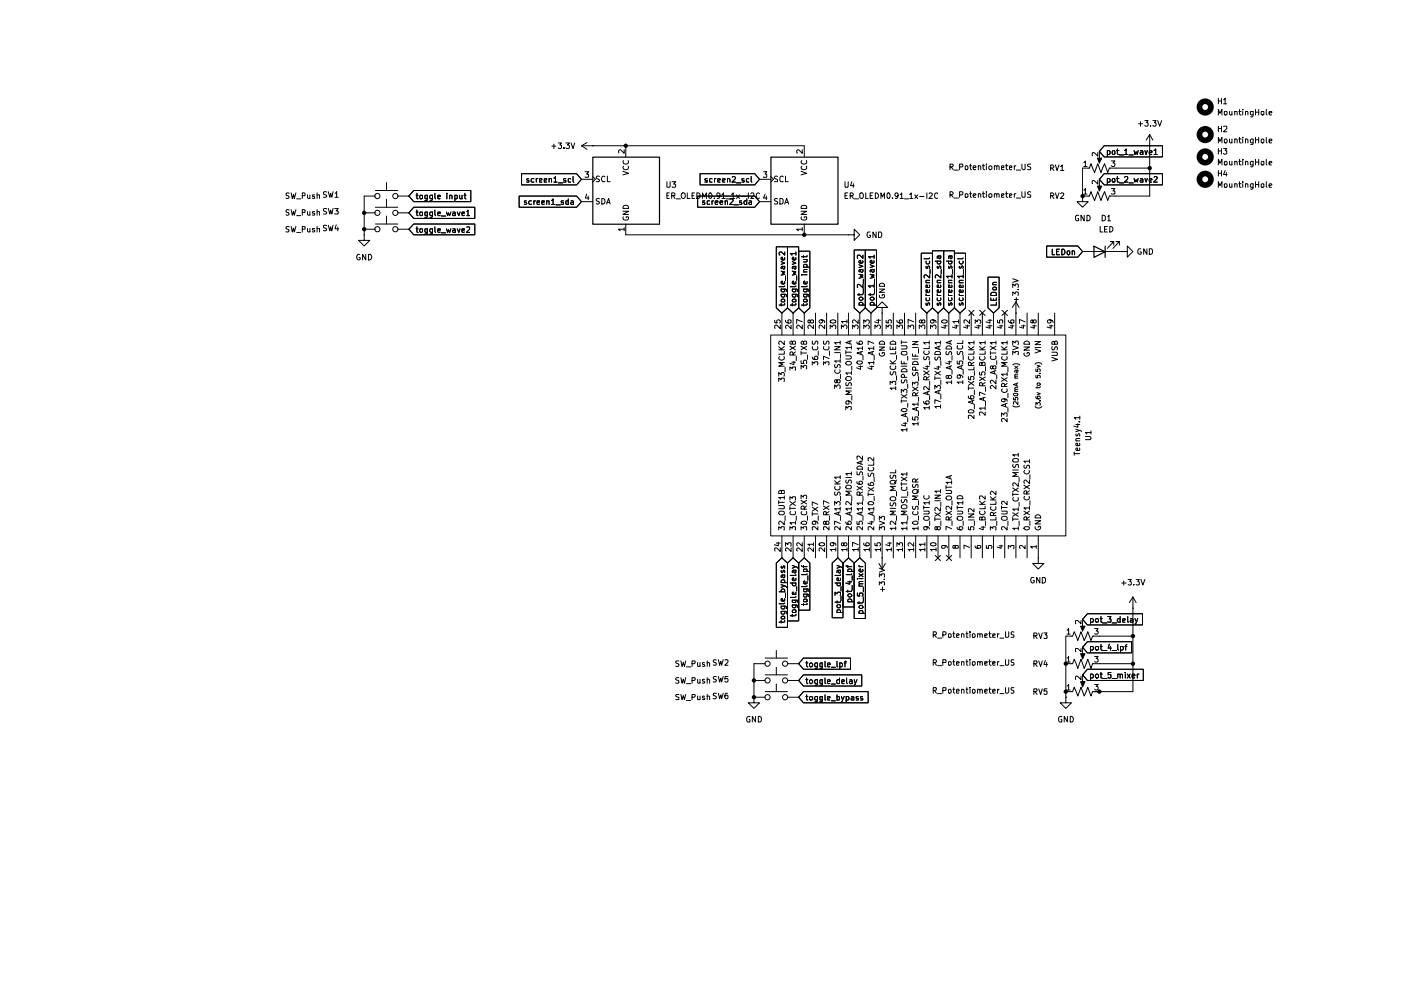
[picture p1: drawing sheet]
<svg xmlns="http://www.w3.org/2000/svg" width="297mm" height="210mm" viewBox="0 0 297 210" stroke-linecap="round" stroke-linejoin="round" font-family="sans-serif">
<g fill="none" stroke="#000" stroke-width=".21">
<path d="M82 38.7v1.7M110.6 36.8h11.7l1 1.2-1 1.2h-11.7zM112.1 37.9l-.3-.1-.1 .2 .1 .3h.3v.3h-.4M113.2 37.9l-.3-.1-.3 .3v.3l.2 .2h.4M113.7 37.8v.8M114 37.8l-.3 .1v.2M114.4 38.3l.5-.2v-.2h-.5v.7h.5M115.4 38.3l.5-.2v-.2h-.5v.7h.5M116.4 37.9h.5v.7M116.4 37.8v.8M117 31h.9M117.4 37.8h.2l.2-.4v1.2"/>
<path d="M117.4 38.6h.7M117.4 30.6v.9M118.4 30.3h.6l-.3 .4 .3 .1v.5l-.1 .2h-.4l-.1-.2M118.4 38.8h.9M119.5 31.3v.2M120 37.9l-.4-.1-.1 .2 .1 .3h.4v.3h-.5M120 30.3h.7l-.4 .4 .3 .1v.6l-.5 .1-.1-.2M121 37.9h-.5v.6l.5 .1M121.1 30.3l.4 1.2 .3-1.2M121.5 37.4v1l.2 .2M123.3 30.9h47.2v2.4M123.3 38h2.3"/>
<path d="M123.3 30.9l1.2 .8M124 36.4h.8l-.4 .5h.3l.1 .2-.1 .5-.7-.1M124.5 30.2l-1.2 .7M125.6 30.9h.1M125.6 37.4l.6 .6-.6 .6M127.1 37.4h-.6v.4l.5 .2 .1 .4-.1 .1h-.6M128.3 37.5l-.3-.2a.67 .67 0 0 0-.5 .5 .67 .67 0 0 0 .3 .7l.5-.1M128.8 37.3v1.2h.6M132.1 36.3l1.2 .4-1.2 .4M132.2 35.2l-.1 .3a.6 .6 0 0 0 .6 .5 .6 .6 0 0 0 .6-.5l-.1-.3M132.2 34l-.1 .3a.6 .6 0 0 0 .6 .5 .6 .6 0 0 0 .6-.5l-.1-.3M132.3 31.7v.8l-.8-.8-.4 .3 .1 .4"/>
<path d="M132.7 30.9v2.4M141.4 38.5l.1 1.2h.4l.2-.2v-1M142.5 38.5h.8l-.5 .5 .5 .2v.3l-.2 .2-.6-.1M148.4 36.8h11.6l1 1.2-1 1.2h-11.6zM149.9 37.9l-.3-.1-.2 .2 .2 .3h.3v.3h-.5M151 37.9h-.5v.6l.5 .1M151.5 37.8v.8M151.8 37.8l-.3 .3M152.1 38.3l.6-.2-.1-.3-.5 .2v.4l.1 .2h.5M153.2 38.3l.6-.2-.2-.3-.4 .2v.4v.2h.5M154.3 37.9l.3-.1 .2 .2v.6M154.3 37.8v.8"/>
<path d="M155.3 37.6l.4-.2 .3 .4-.8 .8h.8M156.1 38.8h1M157.7 37.9h-.4v.3l.4 .1 .1 .1-.1 .2h-.4M158.7 37.9l-.2-.1-.3 .3 .1 .5h.4M159.3 37.4v1l.1 .2M161 38h2.4M161.9 36.4h.7l-.4 .5 .4 .1v.5h-.7M163.4 37.4l.6 .6-.6 .6M164.8 37.4l-.4-.1-.2 .3 .1 .2 .5 .3v.3l-.6 .1M166 37.5l-.3-.2-.3 .4v.6l.1 .2 .5-.1M166.5 37.3v1.2h.6M169.8 36.3l1.2 .4-1.2 .4"/>
<path d="M170 35.2l-.2 .3a.67 .67 0 0 0 .6 .5 .67 .67 0 0 0 .6-.3l-.1-.5M170 34l-.2 .3a.67 .67 0 0 0 .6 .5 .67 .67 0 0 0 .6-.3l-.1-.5M170.1 31.7v.8l-.9-.8-.3 .3 .2 .4M179.2 38.5v1.2h.5l.1-.2v-1M180.6 38.5l-.3 .9h.8M180.9 38.9v.8M201.4 35.4l.6-.1 .1-.3-.2-.2h-.5v1.2M201.7 35.4l.4 .6M202.3 36.1h.9M203.5 35.4l.6-.1v-.4l-.6-.1v1.2M204.6 35.3l.2-.2 .3 .1v.7l-.3 .1-.2-.2zM205.6 35.1h.4"/>
<path d="M205.7 34.8v1l.3 .2M206.3 35.6l.6-.1-.1-.4-.5 .2v.5l.2 .2 .3-.1M207.4 35.3l.2-.2 .3 .2v.7M207.4 35.1v.9M208.3 35.1h.5M208.4 34.8v1l.4 .2M209.1 34.8v.1M209.1 35.1v.9M209.6 35.4l.5-.3 .2 .3v.3l-.4 .3-.3-.3zM210.8 35.3l.2-.2 .3 .2v.7M210.8 35.1v.9M211.3 35.3l.2-.2 .3 .2v.7"/>
<path d="M212.3 35.6l.6-.1v-.3h-.6v.7h.6M213.2 35.1h.5M213.4 34.8v1l.3 .2M214 35.6l.5-.1-.1-.4-.4 .1v.7h.5M215.1 35.1v.9M215.4 35.1l-.3 .3M215.5 36.1h.9M216.7 34.8v.9l.2 .3 .4-.2v-1M218.5 34.8h-.5l-.2 .2 .2 .3 .5 .2v.3l-.1 .2-.6-.1M222.8 35.6h.4l.2-.2-.2-.4h-.4v1.2M223 35.6l.4 .6M223.8 35l.3 1.2 .4-1.2"/>
<path d="M224.9 35.3l.3-.3v1.2M224.9 36.2h.7M229.8 34.5l.3-.4v1.2M229.8 35.3h.7M232.7 33.5h.9l-.5 1zM232.7 39.5h.9l-.5 1zM232.7 32.3v.8l-.8-.8-.3 .1v.6M232.7 38.3v.7l-.8-.7-.3 .1v.5M233.1 32.1v2.1M233.1 38v2.1M234.1 30.9h12.4v2.4h-12.4l-1-1.2zM234.1 36.8h12.4v2.4h-12.4l-1-1.2z"/>
<path d="M234.8 32l.3-.1 .3 .3-.1 .5h-.5M234.8 37.9a.36 .36 0 0 1 .6 .2l-.1 .5h-.5M234.8 31.9v1.2M234.8 37.8v1.2M235.6 34.1h.8l-.4 .4 .4 .3-.1 .4-.5 .1-.2-.2M235.6 40h.8l-.4 .5h.3l.1 .1-.1 .5h-.7M235.9 32l.3-.1 .2 .2v.5l-.2 .2-.4-.3zM235.9 37.9h.5l-.1 .7h-.4zM236.7 31.9h.5M236.7 37.8h.5M236.9 31.6v1l.3 .2M236.9 37.4v1l.1 .2h.2"/>
<path d="M237.3 32.9h1M237.3 38.8h1M238.4 31.9l.4-.3v1.2M238.4 37.6l.2-.2h.3l.2 .2v.3l-.7 .7h.7M238.4 32.8h.7M239.4 32.9h.9M239.4 38.8h.9M240.5 31.9l.1 .9 .3-.6 .2 .6 .2-.9M240.5 37.8l.1 .8 .3-.5 .2 .5 .2-.8M241.4 26.2h.8M241.8 32l.3-.1 .2 .2v.7M241.8 37.9l.3-.1 .2 .2v.6h-.5l-.1-.2 .6-.3"/>
<path d="M241.8 25.8v1M242.3 32.3h-.4l-.2 .1 .2 .4 .4-.1M242.7 31.9l.3 .9 .2-.9M242.7 37.8l.3 .8 .2-.8M242.7 25.6h.7l-.3 .4 .3 .2v.4l-.2 .2h-.3l-.2-.2M243.7 32.3h.6l-.2-.4-.4 .2v.5l.1 .2 .4-.1M243.7 38.3l.6-.2-.2-.3-.4 .2v.4l.1 .2h.4M243.8 35.6h-8.6l-.3 1-.7-1.9-.8 1.9-.7-1.9-.6 1.9-.8-1.9-.3 .9h-1.5v6M243.8 28.5v13.1h-8.6l-.3 .9-.7-1.9-.8 1.9-.7-1.9-.6 1.9-.8-1.9-.3 1h-1.5M243.8 30.9h.1M243.8 28.5l-.8 1.2M243.8 28.5l.6 1.2"/>
<path d="M243.9 26.6v.2M244.4 25.6h.7l-.3 .4 .3 .2v.4l-.2 .2h-.3l-.2-.2M244.7 31.9l.3-.3v1.2M244.7 37.6l.4-.2 .3 .4-.8 .8h.8M244.7 32.8h.7M245.4 25.6l.5 1.2 .4-1.2M258.3 30.3v-1.2l.4 .9 .4-.9v1.2M258.3 39.7v-1.2l.4 .9 .4-.9v1.2M258.3 35v-1.2l.4 .8 .4-.8v1.2M258.3 24.4v-1.2l.4 .8 .4-.8v1.2M258.3 20.8v1.2M258.3 26.8v1.1"/>
<path d="M258.3 31.5v1.2M258.3 36.2v1.1M258.3 27.3h.7M258.3 36.7h.7M258.3 32h.7M258.3 21.4h.7M259 20.8v1.2M259 26.8v1.1M259 31.5v1.2M259 36.2v1.1M259.4 26.8h.7v.5l-.7 .6h.7M259.4 31.5h.7l-.3 .4 .3 .1v.5l-.2 .2h-.3l-.2-.2"/>
<path d="M259.4 21.2l.4-.4v1.2M259.4 22h.7M259.6 29.6l.2-.1h.3v.7l-.3 .1-.2-.2zM259.6 39h.5v.7l-.5-.1zM259.6 34.3h.5v.7l-.5-.1zM259.7 23.6h.4l.1 .2v.3l-.3 .3-.3-.1zM259.8 36.2l-.4 .8h.8M260 36.6v.7M260.7 29.5v.6l.2 .2 .3-.2M260.7 38.9l.1 .8 .4-.1M260.7 34.2l.1 .8 .4-.1M260.7 23.6v.6l.2 .2 .3-.1"/>
<path d="M261.2 23.6v.8M261.2 29.5v.8M261.2 34.2v.8M261.2 38.9v.8M261.8 29.6l.2-.1 .3 .1v.7M261.8 39l.3-.1 .2 .2v.6M261.8 34.3l.3-.1 .2 .2v.6M261.8 23.7l.4-.1 .1 .8M261.8 23.6v.8M261.8 29.5v.8M261.8 34.2v.8M261.8 38.9v.8"/>
<path d="M262.6 29.5h.5M262.6 38.9h.5M262.6 34.2h.5M262.6 23.6h.5M262.8 29.1v1l.3 .2M262.8 38.5v1l.1 .2h.2M262.8 33.8v1l.1 .2h.2M262.8 23.2v1l.3 .2M263.5 29.1v.1M263.5 38.5v.2M263.5 33.8v.2M263.5 23.2v.1"/>
<path d="M263.5 23.6v.8M263.5 29.5v.8M263.5 34.2v.8M263.5 38.9v.8M264.1 29.6l.1-.1 .4 .1v.7M264.1 39l.3-.1 .2 .2v.6M264.1 34.3l.3-.1 .2 .2v.6M264.1 23.7l.4-.1 .1 .8M264.1 23.6v.8M264.1 29.5v.8M264.1 34.2v.8M264.1 38.9v.8"/>
<path d="M265.7 29.5v1l-.2 .1h-.3M265.7 29.5h-.4l-.2 .2 .1 .5h.5M265.7 38.9v1l-.3 .2-.2-.1M265.7 39a.36 .36 0 0 0-.6 .2l.1 .5h.5M265.7 34.2v.9l-.3 .3-.2-.1M265.7 34.3a.36 .36 0 0 0-.6 .2l.1 .5h.5M265.7 24.3a.36 .36 0 0 1-.6-.2l.1-.5h.5v1l-.3 .2-.2-.1M266.2 23.2v1.2M266.2 29.1v1.2M266.2 33.8v1.2M266.2 38.5v1.2M266.2 29.6h.7"/>
<path d="M266.2 39.1h.7M266.2 34.4h.7M266.2 23.8h.7M266.9 23.2v1.2M266.9 29.1v1.2M266.9 33.8v1.2M266.9 38.5v1.2M267.5 29.5h.3l.2 .1v.5l-.2 .2-.4-.2zM267.5 39h.5l-.1 .7h-.4zM267.5 34.3h.5l-.1 .7h-.4zM267.5 23.6l.5 .1v.6h-.5zM268.5 29.1v1l.1 .2"/>
<path d="M268.5 38.5v1l.1 .2M268.5 33.8v1l.1 .2M268.5 23.2v1l.1 .2M269.1 29.9l.6-.1-.2-.3-.4 .1v.5l.1 .2 .4-.1M269.1 39.4l.6-.2-.2-.3-.4 .2v.4l.1 .2h.4M269.1 34.6l.6-.1-.2-.3-.4 .2v.4l.1 .2h.4M269.1 24l.6-.1-.1-.3h-.4l-.1 .2v.4l.1 .2 .4-.1M61.3 41h-.6a.44 .44 0 0 0 .1 .4 .44 .44 0 0 0 .4 .2v.4h-.6M61.3 44.5l-.4-.1-.3 .3 .1 .3 .5 .1v.5h-.6M61.3 48.1h-.6v.4a.44 .44 0 0 1 .4 .2 .44 .44 0 0 1 .1 .4h-.6M61.7 40.9l.3 1.2 .2-.9 .2 .9 .3-1.2M61.7 44.4l.3 1.2 .2-.8 .2 .8 .3-1.2"/>
<path d="M61.7 48l.3 1.2 .2-.9 .2 .9 .3-1.2M62.9 45.7h.9M62.9 42.2h.9M62.9 49.3h.9M64.1 41.5l.6-.1v-.3l-.2-.2h-.4v1.2M64.1 45h.5l.1-.5-.6-.1v1.2M64.1 48.6h.5l.1-.5-.6-.1v1.2M65.2 41.3v.6l.2 .2 .3-.1M65.2 44.9v.6l.2 .1h.3M65.2 48.4v.6l.2 .2 .3-.2M65.7 41.3v.8M65.7 44.9v.7"/>
<path d="M65.7 48.4v.8M66.7 41.3h-.4l-.1 .2 .1 .2h.4v.3h-.5M66.7 44.9h-.4l-.1 .1 .1 .2 .4 .1v.3h-.5M66.7 48.4h-.4l-.1 .2 .1 .2 .4 .1v.2h-.5M67.2 41.4l.5-.1v.8M67.2 45l.5-.1v.7M67.2 48.5l.5-.1v.8M67.2 40.9v1.2M67.2 44.4v1.2M67.2 48v1.2M69.3 40.7l-.6-.1-.1 .2v.3l.7 .4-.2 .3h-.5M69.3 44.3l-.6-.1-.1 .2v.3l.7 .3-.2 .4h-.5"/>
<path d="M69.3 47.8h-.7v.4l.7 .4-.3 .3h-.4M69.6 40.6l.3 1.2 .2-.8 .3 .8 .2-1.2M69.6 44.2l.3 1.2 .2-.9 .3 .9 .2-1.2M69.6 47.8l.3 1.1 .2-.8 .3 .8 .2-1.1M71 44.2h.7l-.4 .5h.3l.1 .2-.1 .5-.6-.1M71 41l.4-.4v1.2M71 41.8h.7M71.3 47.7l-.3 .8h.8M71.6 48.2v.7M76.3 53.9h-.4a.67 .67 0 0 0-.3 .7 .67 .67 0 0 0 .5 .5l.3-.2v-.3h-.3M77.2 49.8v1.2h1.2l-1.2 1.2-1.2-1.2h1.2M77.2 49.8h.1"/>
<path d="M77.2 45.1h2.4M77.2 48.6h2.4M77.6 53.9v1.2l-.7-1.2v1.2M78.1 53.9h.5a.66 .66 0 0 1 .2 .8 .66 .66 0 0 1-.7 .4zM79.6 41.6h-2.4v8.2M79.6 40.4h4.7M79.6 43.9h4.7M79.6 47.5h4.7M82 42.2v1.7M82 45.8v1.7M84.3 41.6h2.4M84.3 45.1h2.4"/>
<path d="M84.3 48.6h2.4M87.7 43.9h13v2.4h-13l-1-1.2zM87.7 47.5h13v2.3h-13l-1-1.2zM87.7 40.4h12.1v2.4h-12.1l-1-1.2zM88.2 45h.4M88.2 48.5h.4M88.2 41.4h.4M88.4 44.5v1.1l.2 .1M88.4 48.1v1.1l.2 .1M88.4 41v1.1l.2 .1M89.1 45h.5v.6h-.5zM89.1 48.5l.5 .1v.5l-.2 .2-.4-.3z"/>
<path d="M89.1 41.4l.5 .1v.6h-.5zM90.6 45.6h-.5l.1-.6h.4v1l-.2 .1h-.3M90.6 49.2l-.3 .1-.2-.2 .1-.6h.4v1l-.5 .1M90.6 42.1h-.5l.1-.7h.4v1l-.2 .2-.3-.1M91.7 45.6h-.5l-.1-.5 .2-.1h.4v.9l-.3 .2h-.2M91.7 49.2l-.3 .1-.3-.3v-.3l.2-.2h.4v.9l-.2 .2h-.3M91.7 42.1h-.5l-.1-.5 .2-.2h.4v.9l-.3 .3-.2-.1M92.2 44.5v1.1l.2 .1M92.2 48.1v1l.2 .2M92.2 41v1l.2 .2M92.8 45.3l.6-.1-.1-.2h-.4l-.1 .1v.5l.2 .1 .3-.1M92.8 48.9l.6-.1-.1-.3h-.4l-.1 .2v.4l.2 .2 .3-.1"/>
<path d="M92.8 41.7h.6l-.1-.3h-.4l-.1 .2v.4l.2 .2 .3-.1M93.6 45.8h.9M93.6 49.4h.9M94.7 45l.2 .7 .2-.6 .2 .6 .3-.7M94.7 48.5l.2 .8 .2-.6 .2 .6 .3-.8M94.7 41v.1M94.7 41.4v.8M95.3 41.5l.5-.1v.8M95.3 41.4v.8M96 45h.4l.1 .7M96 48.5h.4l.1 .8M96.4 42.1h.5v-.7h-.5v1.2"/>
<path d="M96.5 45.2l-.5 .1-.1 .2 .2 .2 .4-.1M96.5 48.8l-.6 .1 .2 .4 .4-.1M96.9 45l.4 .7 .2-.7M96.9 48.5l.4 .8 .2-.8M97.5 41.4v.6l.1 .2 .4-.1M98 45.3l.5-.1v-.2h-.5v.6h.5M98 48.9l.5-.1v-.3h-.5v.7h.5M98 41.4v.8M98.4 41.4h.4M98.6 41v1l.2 .2M99 44.9l.2-.4v1.2M99 48.2h.6v.4l-.7 .7h.7"/>
<path d="M99 45.7h.6M110.1 41.6h12.2l1 1.2-1 1.1h-12.2zM111.6 42.6h-.3l-.1 .2 .5 .4-.2 .1h-.3M112.7 42.6h-.4l-.2 .2 .1 .5h.5M113.2 42.6v.7M113.5 42.6h-.2l-.1 .2M113.9 42.9l.5-.1v-.2h-.5v.7h.5M114.9 42.9l.5-.1v-.2h-.5v.7h.5M115.9 42.7l.5-.1v.7M115.9 42.6v.7M116.9 42.5l.4-.3v1.1M116.9 43.3h.7"/>
<path d="M117.9 43.4h.9M119.5 42.6h-.5v.2v.1l.5 .1v.3h-.5M120.5 42.6l-.5 .1v.6h.5M120.5 42.2v1.1M121.1 42.6h.4l.1 .7M121.6 42.8l-.5 .1-.1 .2 .2 .2h.4M123.3 42.8h2.3M124.4 41.1l-.3 .9h.8M124.7 41.6v.7M127.1 42.2h-.6v.4l.5 .2 .1 .2-.3 .3-.4-.1M127.6 42.1l.6 .1 .1 .4-.1 .5-.4 .2h-.2zM128.6 43.3l.4-1.2 .4 1.2"/>
<path d="M128.7 42.9h.6M132.1 44.8h1.2l-1.2 .7h1.2M132.2 46a.45 .45 0 0 0 .1 .7h.7a.45 .45 0 0 0 .2-.7h-.4v.1M132.2 43.6h.9l.2 .6h-1.2zM132.3 48.6h-1.2l.4 .3M132.3 48.3v.6M132.7 47.5v2.3h47.2M141.4 41.5h.3M141.9 40.9h-.5v1.2h.5M142.4 41.5h.6l.1-.4-.2-.2h-.5v1.2M142.7 41.5l.4 .6M143.3 42.2h1"/>
<path d="M144.5 41.1l.3-.2a.6 .6 0 0 1 .5 .6 .6 .6 0 0 1-.5 .6l-.4-.4zM145.7 40.9v1.2h.6M146.7 41.5h.4M147.2 40.9h-.5v1.2h.5M147.7 40.9h.4l.3 .3v.6l-.3 .3h-.4zM147.9 41.6h12.1l1 1.2-1 1.1h-12.1zM148.9 42.1v-1.2l.5 .8 .4-.8v1.2M149.4 42.6h-.4l-.1 .2 .1 .1 .4 .1v.3h-.5M150.5 42.6l-.6 .1v.6h.6M150.5 40.9a.62 .62 0 0 1 .5 .6 .62 .62 0 0 1-.5 .6l-.2-.3v-.7zM151 42.6v.7M151.3 42.6l-.3 .2"/>
<path d="M151.5 42v.1M151.6 42.9l.6-.1-.1-.2h-.4l-.1 .2v.4l.2 .1h.3M152.7 42.9l.5-.1v-.2h-.5v.2v.4l.1 .1h.4M152.7 41.4l-.3 .3-.4-.2v-.4l.4-.2a.72 .72 0 0 1-.1 1.2h-.2M153.1 41.2l.3-.3v1.2M153.1 42.1h.7M153.8 42.7l.4-.1 .1 .7M153.8 42.6v.7M153.9 42.2h1M154.8 42.2h.4l.2 .3-.7 .8h.7M155.1 41.2l.3-.3v1.2M155.1 42.1h.7"/>
<path d="M155.6 43.4h.9M156.1 41.3l.7 .8M156.8 41.3l-.7 .8M157.2 42.6h-.4v.3h.3l.2 .3-.2 .1h-.3M157.2 41.7h1M158.3 42.6h-.5l-.1 .5a.36 .36 0 0 0 .6 .2M158.3 42.2v1.1M158.7 40.9v1.2M158.8 42.6h.5v.7M159.2 41.1l.1-.2h.4l.2 .2v.3l-.7 .7h.7M159.3 42.8l-.5 .1-.1 .2 .2 .2h.4M161 41.1l-.3-.2-.3 .3v.6l.3 .3 .3-.1"/>
<path d="M161 42.8h2.4M162.2 41.1l-.3 .9h.7M162.5 41.6v.7M164.6 52.3h2.4v13l-1.2 1.1-1.2-1.1zM164.8 42.2l-.4-.1-.2 .2 .2 .4 .4 .1v.4h-.6M165.4 42.1h.3l.3 .2v.7l-.3 .3h-.3zM165.6 57.5l.8 .2-.5 .2 .5 .3-.8 .1M165.6 55.5l.8 .3-.8 .2M165.9 56.5l.2 .6 .3-.1v-.5h-.6l-.2 .1 .1 .4M166.4 59.7v.4l-.2 .1h-.4l-.2-.4 .3-.2 .1 .6M166.4 54.6v.4l-.2 .1h-.4l-.2-.4 .3-.2 .1 .6M166.4 53.4v.7l-.7-.7h-.3l-.2 .2v.3l.2 .2"/>
<path d="M166.4 43.3l.4-1.2 .4 1.2M166.5 58.5v.9M166.5 42.9h.5M167 52.3h2.3v13l-1.2 1.1-1.1-1.1zM168 57.5l.7 .2-.5 .2 .5 .3-.7 .1M168 55.5l.7 .3-.7 .2M168.2 56.5l.3 .6 .2-.1v-.5h-.6l-.1 .1 .1 .4M168.7 59.7v.4l-.1 .1h-.5l-.1-.4 .2-.2 .2 .6M168.7 54.6v.4l-.1 .1h-.5l-.1-.4 .2-.2 .2 .6M168.7 53.8h-1.1l.3 .1v.2M168.7 53.4v.7M168.9 58.5v.9"/>
<path d="M169.3 53.3h2.4v12l-1.2 1.1-1.2-1.1zM169.8 44.8h1.2l-1.2 .7h1.2M169.9 58.3h.2M169.9 46l-.1 .3 .4 .4h.6l.2-.2v-.5h-.5v.1M170 43.6h.9l.1 .2v.4h-1.2zM170.1 48.6h-1.2l.3 .3M170.1 48.3v.6M170.3 54.2v.4M170.3 58.3h.8M170.3 57.7h.8M170.3 56.6h1.2M170.3 55h.8"/>
<path d="M170.4 56.6a.36 .36 0 0 1 .2-.6l.5 .1v.5M170.5 47.5v2.3M171 55l.1 .5h-.8M171.1 59.7v.4l-.2 .1h-.4l-.2-.4 .3-.2 .2 .6M171.1 57.1h-.6l-.2 .2 .1 .4M171.1 54.2v.2h-1.2M179.2 41.5h.4M179.7 40.9h-.5v1.2h.5M179.9 49.8h1.2v-1.2l1.2 1.2-1.2 1.2v-1.2M179.9 49.8h.1M180.3 41.5h.5l.1-.4-.2-.2h-.4v1.2M180.5 41.5l.4 .6"/>
<path d="M181.1 53h2.4v12.3l-1.2 1.1-1.2-1.1zM181.1 42.2h.9M182.1 58.2l.9 .1-.6 .3 .6 .2-.9 .2M182.1 56.1l.9 .4-.9 .2M182.3 41.1l.5-.2a.65 .65 0 0 1 .3 .7 .65 .65 0 0 1-.6 .5l-.2-.2zM182.5 57.1v.5l.1 .1 .4-.1-.1-.5M182.9 55.3l.1 .3-.2 .2h-.5l-.2-.4 .4-.2v.6M183 57.1h-.7l-.2 .2 .1 .4M183 54.1v.7l-.7-.7-.5 .1 .1 .6M183 59.2v.9M183.5 53h2.3v12.3l-1.1 1.1-1.2-1.1zM183.6 40.9v1.2h.5"/>
<path d="M184.5 58.2l.8 .1-.6 .3 .6 .2-.8 .2M184.5 56.1l.8 .4-.8 .2M184.5 49.2h-.4a.67 .67 0 0 0-.3 .7 .67 .67 0 0 0 .5 .5l.3-.2v-.3h-.3M184.5 41.5h.4M184.8 57.1v.5l.2 .1 .3-.1v-.5M185.1 40.9h-.6v1.2h.6M185.3 55.3v.3l-.1 .2h-.5l-.2-.4 .3-.2 .1 .6M185.3 57.1h-.6l-.2 .2 .1 .4M185.3 54.4h-1.2l.4 .4M185.3 54.1v.7M185.4 59.2v.9M185.6 40.9l.5 .2 .2 .5a.57 .57 0 0 1-.7 .5z"/>
<path d="M185.8 49.2v1.2l-.7-1.2v1.2M186.3 49.2h.5l.1 .2v.6l-.3 .4h-.3zM186.8 42.1v-1.2l.3 .8 .4-.8v1.2M188.3 40.9a.62 .62 0 0 1 .4 .6 .62 .62 0 0 1-.4 .6 .78 .78 0 0 1 0-1.2zM189.2 42v.1M190.4 41.4l-.2 .3-.4-.1v-.6l.4-.1a.73 .73 0 0 1-.1 1.2h-.3M190.8 41.2l.4-.3v1.2M190.8 42.1h.7M191.8 42.2h.8M192.9 41.2l.3-.3v1.2M192.9 42.1h.6M194 41.3l.6 .8"/>
<path d="M194.6 41.3l-.6 .8M195 41.7h.9M195.3 53.7h2.4v11.6l-1.2 1.1-1.2-1.1zM196.3 56.5v.3l.2 .1 .4-.5 .2 .2-.1 .3M196.3 55.4v.4l.2 .2 .5-.1v-.5M196.3 59.9h.8M196.5 40.9v1.2M197 41.1l.4-.2 .3 .3-.8 .9h.8M197.1 59.4h-.8l.1 .5M197.1 58.3v.6l-.8-.6-.4 .2 .1 .4M197.1 54.7l-.2 .2h-1M197.2 57.1v.9"/>
<path d="M197.7 53.2h2.4v12.1l-1.2 1.1-1.2-1.1zM198.3 55.4h1.2M198.7 56.5v.3l.2 .1 .4-.5 .2 .2-.1 .3M198.7 55.4v.4l.2 .2 .5-.1v-.5M198.7 59.9h.8M198.8 41.1a.43 .43 0 0 0-.5-.1 .43 .43 0 0 0-.2 .6l.1 .3 .3 .2 .3-.1M199 54.3l.1 .5 .1 .1 .3-.2-.1-.4M199.5 59.4h-.8l.1 .5M199.5 58.3v.6l-.9-.6-.3 .2 .1 .4M199.5 54.3l-.8 .1v.4M199.6 57.1v.9M200.1 53.2h2.3v12.1l-1.2 1.1-1.1-1.1z"/>
<path d="M200.7 55.4h1.1M201.1 56.5v.3l.2 .1 .4-.5 .1 .2v.3M201.1 55.4v.4l.2 .2 .5-.1v-.5M201.1 59.9h.7M201.3 54.3l.1 .5 .2 .1 .2-.2v-.4M201.4 41.3h.4l.3-.4-.3-.3h-.4v1.2M201.7 41.3l.4 .5M201.8 59.4h-.7l.1 .5M201.8 58.6h-1.1l.3 .3M201.8 54.3l-.7 .1v.4M201.8 58.3v.6M201.9 57.1v.9"/>
<path d="M202.3 42h.9M202.4 53.7h2.3v11.6l-1.2 1.1-1.1-1.1zM203.4 59.9h.8M203.5 56.5l-.1 .2 .2 .2 .4-.5 .2 .2-.1 .3M203.5 55.4l-.1 .3 .2 .3h.4l.2-.3-.1-.3M203.5 41.3h.5l.1-.2v-.3l-.1-.2h-.5v1.2M204.2 59.4h-.7l-.1 .4 .1 .1M204.2 58.6h-1.2l.4 .3M204.2 54.7l-.2 .2h-1M204.2 58.3v.6M204.3 57.1v.9M204.6 41.1h.5v.7l-.5-.1z"/>
<path d="M205.6 41.1h.4M205.7 40.6v1.1l.3 .1M206.3 41.5l.6-.2-.1-.2-.5 .1v.5l.1 .1h.4M207.4 41.1h.4l.1 .1v.6M207.4 41.1v.7M208.3 41.1h.5M208.4 40.6v1.1l.1 .1h.3M209.1 40.6v.2M209.1 41.1v.7M209.5 58.8h2.3v6.5l-1.1 1.1-1.2-1.1zM209.7 41.1h.5l.1 .6-.2 .1h-.3l-.2-.1zM210.8 41.1h.4l.1 .1v.6"/>
<path d="M210.8 41.1v.7M211.2 59.9h-.5l-.2 .1 .1 .4M211.3 41.2l.2-.1 .3 .1v.6M212.3 41.5l.6-.2v-.2h-.6v.7h.6M213.2 41.1h.5M213.4 40.6v1.1v.1h.3M214 41.5l.5-.2-.1-.2h-.4v.7h.5M214.7 59.1l1.2 .4-1.2 .4M215.1 41.1v.7M215.4 41.1l-.3 .2M215.5 42h.9M216.7 40.6v1.1l.1 .1 .5-.1v-1.1"/>
<path d="M218.5 40.7l-.4-.1-.3 .3 .1 .2 .6 .3v.3l-.7 .1M221.9 52.2h6.6l1 1.1-1 1.2h-6.6zM222.8 41.5h.5l.1-.4-.2-.2h-.4v1.2M223 41.5l.4 .6M223.1 52.8v1.2h.5M223.8 40.9l.3 1.2 .4-1.2M224 53.3h.5M224.6 52.8h-.6v1.2h.6M224.9 41.1l.4-.2 .3 .3-.8 .9h.8M225.1 52.8h.5a.66 .66 0 0 1 .2 .8 .66 .66 0 0 1-.7 .4zM226.3 53.3l.4-.1 .1 .1v.5l-.1 .2-.5-.2zM227.3 53.3l.2-.1 .3 .1v.7"/>
<path d="M227.3 53.2v.8M228.7 45.7a.45 .45 0 0 0-.7 .2v.7a.45 .45 0 0 0 .7 .1v-.4h-.2M229.5 41.6v1.2h1.2l-1.2 1.1-1.2-1.1h1.2M229.5 41.6h.1M229.5 53.3h8.3M229.8 40.3h.2l.1-.3v1.1M229.8 41.1h.7M229.9 45.6v1.2l-.7-1.2v1.2M230.5 45.6l.6 .2v.3v.6l-.4 .1h-.2zM233.3 48v1.2h.5M233.7 45.6h.3l.4 .3v.7l-.4 .2h-.3zM234.2 48.6h.4"/>
<path d="M234.8 48h-.6v1.2h.6M234.9 46l.2-.4v1.2M234.9 46.8h.6M235.3 48a.58 .58 0 0 1 .7 .7l-.3 .4-.4 .1zM236.1 52v-.8h-.6h.6l-1.3 1.5M237.3 52v-.8h-.7h.7l-1.3 1.5M237.8 53.3h1.2v-1.1l1.2 1.1-1.2 1.2v-1.2M237.8 53.3h.1M241.9 52.7h-.4a.67 .67 0 0 0-.3 .7 .67 .67 0 0 0 .5 .5l.3-.1v-.4h-.3M243.2 52.7v1.2l-.7-1.2v1.2M243.7 52.7h.5l.1 .3v.6l-.3 .3h-.3zM163.4 71h62.6v42.6h-62.6z"/>
<path d="M164.3 67.9v.5l.5 .1v-.6h.6v.4l-.1 .2M165.1 79.8v-.8l.5 .4 .2-.4h.3l.2 .2-.1 .6M165.1 74.2h1.2M165.1 73.5l.7 .7M165.3 75.6l-.2 .3a.67 .67 0 0 0 .5 .5 .67 .67 0 0 0 .7-.3l-.1-.5M165.4 68.9v.8l-.8-.8-.3 .2v.5M165.6 62.4h.9l.3 .3-.1 .2M165.6 61.3h.9l.3 .3-.1 .2M165.6 64.3v.6M165.7 63.5h.7v.4l-.7 .1zM165.7 62.4l-.1 .3 .3 .3h.3l.2-.2v-.4M165.7 61.3a.36 .36 0 0 0 .2 .6l.5-.1v-.5"/>
<path d="M165.8 66.4v4.6M166.3 76.9h-1.2l.8 .3-.8 .4h1.2M166.3 74.5v.6h-1.2M166.3 72.3v.8l-.9-.8-.3 .3 .2 .4M166.3 73.5l-.7 .5M166.4 64.3v.3l-.2 .1h-1M166.4 60.6l-.2 .2h-1M166.5 77.9v.9M166.5 67.9v.3a.93 .93 0 0 0 1.2 .2v-.5l-.5-.1-.2 .1v.5l.2 .1M167.5 78.5v-.7l.5 .3 .1-.3h.5v.7M167.5 73.4l1.2 .8M167.7 68.9v.8l-.8-.8-.4 .3 .2 .4"/>
<path d="M167.9 76.8h.8M168 72.6l.2-.3 .5 .2-.1 .5h-.5l-.1-.2v-.3l-.3-.2-.2 .3v.2l.1 .2h.3l.1-.2M168 62.4h.9l.3 .3-.1 .2M168 61.3h.9l.3 .3-.1 .2M168 64.3v.6M168.1 63.5h.6v.4l-.6 .1zM168.1 62.4l-.1 .3 .2 .3h.4l.1-.2v-.4M168.1 61.3a.36 .36 0 0 0 .1 .6l.5-.1v-.5M168.1 75.3v-.6h-.5l-.1 .6h1.2M168.1 66.4v4.6M168.3 76.6v.7l-.8-.3M168.7 74.6l-.6 .4"/>
<path d="M168.7 73.4l-1.2 .8M168.7 64.3v.3l-.1 .1h-1M168.7 60.6l-.1 .2h-1M168.8 75.5v1M169.8 78.2v-.7l.5 .4 .2-.4h.4l.1 .1-.1 .6M169.8 76.5v.5h.6l-.1-.5 .2-.1h.4l.1 .1-.1 .5M169.8 74.5v.7M169.8 74.8h1.2M169.8 73.4l1.2 .8M170.1 68.9v.8l-.9-.8-.3 .3 .2 .4M170.1 68.2l-1.2-.5v.9M170.3 72.6l.3-.3 .4 .2-.1 .5h-.4l-.2-.2v-.3l-.2-.2-.3 .3v.2l.2 .2h.3v-.2"/>
<path d="M170.3 62.4h1l.2 .3-.1 .2M170.3 61.3h1l.2 .3-.1 .2M170.3 64.3v.6M170.4 63.5h.7v.4l-.7 .1zM170.4 62.4l-.1 .3 .3 .3h.3l.2-.2v-.4M170.4 61.3a.36 .36 0 0 0 .2 .6l.5-.1v-.5M170.5 66.4v4.6M171 73.4l-1.2 .8M171.1 64.3v.3l-.2 .1h-1M171.1 60.6l-.2 .2h-1M171.2 75.3v.9M171.8 68.1l.2-.3h.3l.2 .1v.5h-.6l-.1-.5a.31 .31 0 0 0-.4 .1 .31 .31 0 0 0 0 .4h.4v-.2"/>
<path d="M172.2 77.4v-.7l.4 .3 .2-.3h.5v.7M172.2 75.7l.3 .5h.8v-.6l-.4-.1-.3 .3v.2l.3 .2M172.3 73.5a.45 .45 0 0 0 .2 .7h.6a.45 .45 0 0 0 .2-.7M172.3 72.3v.7h.3l.5-.7 .3 .3-.1 .4M172.5 68.9v.8l-.9-.8-.3 .3 .1 .4M172.9 66.4v4.6M173.5 74.4v1M174.2 67.8l.2 .4-.1 .2-.4 .1a.35 .35 0 0 1-.3-.3 .35 .35 0 0 1 .3-.4l.9 .2v.4M174.6 77.4v-.7l.4 .3 .2-.3h.5v.7M174.7 73.5a.45 .45 0 0 0 .1 .7h.7a.45 .45 0 0 0 .2-.7M174.7 72.3v.7h.3l.4-.7 .4 .3-.1 .4M174.8 68.9v.8l-.8-.8-.3 .3v.4"/>
<path d="M175.3 66.4v4.6M175.8 76l-1.2-.5v.8M175.9 74.4v1M176 69.7v-.8l.4 .4 .3-.4 .4 .1v.7M176.1 67.9h1l.1 .3a.78 .78 0 0 1-1.2 0zM177 73.5h1.1l-1.1 .7h1.1M177 74.8h1.1M177 78.4a.55 .55 0 0 0 .5 .8 .55 .55 0 0 0 .6-.8M177 77.3v.4l.2 .3 .3-.3 .2-.4h.4v.7M177.6 66.4v4.6M178.1 76.5h-1.1l.3 .4M178.1 72.6h-1.1l.3 .4"/>
<path d="M178.1 72.3v.7M178.1 76.2v.7M178.2 75v.9M178.2 79.3v1M178.4 69.7v-.8l.4 .4 .3-.4 .4 .1v.7M179.3 76.9a.74 .74 0 0 1 1.2 0v.2a.78 .78 0 0 1-1.2 0zM179.3 75.4h1l.2 .3-.2 .4h-1M179.3 74.3v.7M179.3 74.7h1.2M179.6 68.2h-1.2l.3 .3M179.6 67.8v.7M179.9 66.4v4.6"/>
<path d="M180.2 72.3v.6M180.5 79.1h-1.2l.4 .3M180.5 73.7h-1.2l.4 .3M180.5 72.2l-1.2 .4 1.2 .4M180.5 73.3v.7M180.5 78.7v.7M180.6 77.6v.9M180.8 69.7v-.8l.4 .4 .1-.3 .4-.1 .2 .3v.3l-.1 .2M181.7 76.7l.2-.2h.7l.3 .3a.65 .65 0 0 1-.6 .4 .65 .65 0 0 1-.6-.3zM181.7 72.5v.3l.2 .2h.8l.2-.4-.3-.3-.4 .1-.1 .2 .1 .4h.2M181.9 67.8v.8l-.8-.8-.3 .3v.4M182 77.7h.9"/>
<path d="M182.1 63.2l.3-.2h.3l.3 .4-.3 .3h-.3zM182.1 64.7h1.2M182.1 62.2v.5M182.2 64.7l-.1-.4 .3-.2 .5 .1v.5M182.3 66.4v4.6M182.5 77.6v.7l-.9-.3M182.5 74.6v.6M182.9 74.5l-1.2 .3 1.2 .5M182.9 73.8h-1.2l.3 .4M182.9 73.5v.7M183 62.2l-.1 .3h-1.1M183 60.3v.7l-.9-.7-.3 .2 .1 .5"/>
<path d="M183 75.4v.9M183 61.2v.9M183.1 69.7v-.8l.5 .4v-.3l.5-.1 .2 .3v.3l-.2 .2M183.1 68.6v-.8l.5 .4 .2-.4 .4 .1 .1 .5-.2 .2M184.4 77.7h.9M184.5 63.2l.2-.2h.4l.2 .4-.2 .3h-.4zM184.5 64.7h1.2M184.5 62.2v.5M184.6 64.7l-.1-.4 .2-.2 .6 .1v.5M184.7 66.4v4.6M184.8 77.6v.7l-.8-.3M184.9 74.6v.6"/>
<path d="M185.3 76.9h-1.2l.3 .3M185.3 74.5l-1.2 .3 1.2 .5M185.3 73.8h-1.2l.3 .4M185.3 72.8l-1.2-.5v.8M185.3 73.5v.7M185.3 76.5v.7M185.3 62.2v.3h-1.2M185.3 60.6h-1.2l.4 .4M185.3 60.3v.7M185.3 75.4v.9M185.4 61.2v.9M185.5 69.7v-.8l.4 .4 .1-.3 .4-.1 .3 .3v.3l-.2 .2"/>
<path d="M185.8 67.9h.9M186.3 67.7v.8l-.9-.3M186.4 74.8v.5l.3 .1 .3 .1 .5-.2v-.5h-.5v.2M186.4 73.6h1.1l-1.1 .7h1.1M186.4 72.6l.5-.3 .4 .1 .2 .2v.4h-1.1zM186.4 62.6v.4l.3 .2h.6l.2-.2v-.5h-.5v.2M186.4 61.3h1.1l-1.1 .7h1.1M186.4 60.3l.5-.3 .4 .1 .2 .2v.4h-1.1zM187 65.2h1.2l-1.2-1.2-1.2 1.2h1.2v1.2M187 66.4h.1M187 66.4v4.6M187.9 69.7v-.8l.4 .4 .1-.3 .4-.1 .2 .2-.1 .6"/>
<path d="M187.9 67.9v.5l.5 .1v-.6h.6l-.1 .6M188.7 73.5v.6h1.2v-.6M188.7 77.1h1.2M188.7 76.5l.7 .6M188.8 78.8l-.1 .4 .3 .3 .2-.1 .3-.6h.3l.1 .7M188.8 72.6l.4-.3 .5 .1 .2 .2v.4h-1.2zM188.9 77.6l-.2 .4 .4 .3h.6l.2-.2-.1-.5M189.3 73.7v.4M189.4 66.4v4.6M189.9 74.5v.5h-1.2M189.9 76.5l-.7 .5M190.1 75.4v.8"/>
<path d="M190.1 79.7v.9M190.2 69.7v-.8l.5 .4 .1-.4h.4l.1 .2v.6M190.2 67.9v.3a.93 .93 0 0 0 1.1 .2v-.5l-.5-.1-.1 .1v.5l.1 .1M191.1 76.5v.6h1.2M191.1 73.3l1.2 .1v.4l-.2 .2h-1M191.1 72.2v.7M191.1 77.6h1.2M191.1 72.6h1.2M191.2 78.4l.4-.3 .4 .1 .3 .2v.4h-1.2zM191.3 74.5h.8l.2 .2v.4a.86 .86 0 0 1-1.2-.1zM191.7 76.7v.4M191.8 66.4v4.6"/>
<path d="M192.4 75.5v.9M192.5 69.7v-.8l.5 .4 .2-.4h.3l.2 .2-.1 .6M193.5 75v.5h1.1M193.5 72.4h1.1l-1.1 .7h1.1M193.5 76.1h1.1M193.5 73.7h1.1M193.5 79v.4l.2 .3 .3-.1 .2-.6h.4v.7M193.6 76.7h.9l.1 .6h-1.1zM193.7 68.2l-1.2-.5v.9M194.1 75.2v.3M194.1 78.5v-.5l-.1-.2h-.4l-.1 .2v.5h1.1M194.1 66.4v4.6"/>
<path d="M194.7 73.9v.9M194.7 79.8v1M194.9 69.7v-.8l.5 .4 .2-.4h.3l.2 .2-.1 .6M195.4 68.1l.3-.3h.2l.2 .1v.5h-.6l-.1-.5a.31 .31 0 0 0-.4 .1 .31 .31 0 0 0 .1 .4h.3v-.2M195.8 78.7l1.2 .8M195.9 75.6l-.1 .4 .3 .3 .2-.1 .2-.5h.4v.6M195.9 74.4a.55 .55 0 0 0 .5 .8 .55 .55 0 0 0 .5-.8M196.3 77.7h.7M196.3 64.3v.4h.4v-.4l.2-.1 .2 .1-.1 .4M196.3 63.2v.5l.5 .1a.36 .36 0 0 0 .2-.6M196.3 62.3v.3l.2 .1M196.3 62.7h.8"/>
<path d="M196.5 66.4v4.6M196.6 77.6v.7l-.9-.3M197 73.3v.6h-1.2M197 72.6h-1.2l.4 .4M197 61.5v.5h-.7v-.5h.3l.1 .5M197 60.5v.5h-.7v-.5h.3l.1 .5M197 72.3v.7M197 79.8l-.6 .5M197 78.7l-1.2 .8M197.1 76.5v.9M197.3 69.7v-.8l.4 .4 .3-.4 .4 .1v.7M197.8 67.8l.2 .4v.2l-.5 .1a.35 .35 0 0 1-.2-.3 .35 .35 0 0 1 .2-.4l.9 .2 .1 .4"/>
<path d="M198.2 79.8v.7M198.2 78.7l1.2 .8M198.3 75.7l-.1 .4 .3 .3 .3-.3 .2-.4h.3v.7M198.3 74.7l.2-.2h.6l.3 .3v.4h-1.2zM198.6 77.8h.8M198.7 64.3v.4h.4v-.4l.2-.1 .2 .1-.1 .4M198.7 63.2v.5l.5 .1a.36 .36 0 0 0 .2-.6M198.7 62.3v.3l.2 .1M198.7 62.7h.8M198.9 66.4v4.6M199 77.6v.7l-.9-.2M199.1 73.5v.5"/>
<path d="M199.4 73.3l-1.2 .4 1.2 .5M199.4 72.6h-1.2l.3 .4M199.4 61.5v.5h-.7v-.5h.3l.1 .5M199.4 60.5v.5h-.7v-.5h.3l.1 .5M199.4 72.3v.7M199.4 78.7l-1.2 .8M199.5 76.5v1M199.7 67.9h1l.1 .3a.78 .78 0 0 1-1.2 0zM200.1 69.1h.7M200.4 68.9v.7l-.8-.3M200.7 74.5v.7h.3l.4-.7 .4 .3-.1 .4M200.7 73.6a.61 .61 0 0 1 .7-.2 .61 .61 0 0 1 .4 .6h-1.2z"/>
<path d="M201 76.7h.8M201.1 79.8a.35 .35 0 0 1 .5-.2 .35 .35 0 0 1 0 .6 .35 .35 0 0 1-.5-.2l-.3-.4a.35 .35 0 0 0-.2 .3 .35 .35 0 0 0 .2 .4l.3-.3M201.1 64.3v.4h.3v-.4l.3-.1 .1 .1v.4M201.1 63.2v.5l.5 .1a.36 .36 0 0 0 .2-.6M201.1 62.3v.3l.2 .1M201.1 62.7h.7M201.2 66.4v4.6M201.3 76.5v.7l-.8-.2M201.4 72.3v.6M201.4 77.6v.6M201.8 77.6l-1.2 .4 1.2 .3M201.8 72.2l-1.2 .4 1.2 .4"/>
<path d="M201.8 61.5v.5h-.7v-.5h.2l.1 .5M201.8 60.5v.5h-.7v-.5h.2l.1 .5M201.8 75.4v1M201.8 78.5v.8M202.4 69.1h.8M202.8 68.9v.7l-.9-.3M202.9 76.5v.6l.6 .1v-.7h.5l.1 .2v.3l-.1 .2M202.9 74.5v.5l.2 .2 .4-.2 .1-.5h.4l.1 .2-.1 .5M203 73.3l-.1 .5 .3 .2 .8-.1 .1-.2-.1-.4M203.2 68.2h-1.2l.4 .3M203.2 67.8v.7M203.4 62.3l.2 .4"/>
<path d="M203.4 62.7h.8M203.5 79.5l.1 .2v.4l-.6 .1-.1-.5 .2-.2 .9 .2 .1 .4M203.5 64.3v.4h.2l.1-.4 .2-.1 .2 .1-.1 .4M203.5 63.2l-.1 .3 .2 .3 .5-.1v-.5M203.5 66.4v4.6M203.8 77.6v.5M204.1 77.5l-1.2 .4 1.2 .4M204.1 72.2v.6h-1.2M204.1 61.5v.5h-.6v-.5h.2l.1 .5M204.1 60.5v.5h-.6v-.5h.2l.1 .5M204.2 75.4v.9M204.2 78.4v.9"/>
<path d="M204.7 69.1h.9M205.1 68.9v.7l-.8-.3M205.3 79.8v.6l.5 .1v-.7h.5l.2 .2v.3l-.2 .2M205.3 74.2h1.2M205.3 73.5l.7 .7M205.4 75.6l-.1 .5a.67 .67 0 0 0 .7 .3 .67 .67 0 0 0 .5-.5l-.2-.3M205.4 65.8l1.1 1.1M205.6 67.8v.8l-.9-.8-.3 .1 .1 .6M205.9 77.5l-.1-.6h-.5v.6h1.2M205.9 66.4v4.6M206.5 77.8v.6h-1.2M206.5 74.5v.6h-1.2"/>
<path d="M206.5 72.6h-1.2l.4 .4M206.5 76.8l-.6 .4M206.5 73.5l-.7 .5M206.5 72.3v.7M206.5 65.8l-1.1 1.1M206.6 78.7v.9M206.8 68.6v-.8l.4 .4 .2-.4 .5 .1v.5l-.1 .2M207.1 69.1h.8M207.5 68.9v.7l-.8-.3M207.7 78.9v.6h.5v-.6l.4-.1 .3 .3-.2 .4M207.7 74.2h1.2M207.7 79.9l1.2 .8"/>
<path d="M207.7 73.5l.7 .7M207.7 65.8l1.2 1.1M207.8 75.6l-.1 .5a.67 .67 0 0 0 .7 .3 .67 .67 0 0 0 .5-.5l-.2-.3M208.2 77l.2-.2 .5 .2v.5h-1.2l.1-.6 .4 .1v.5M208.3 66.4v4.6M208.9 74.5v.6h-1.2M208.9 72.6h-1.2l.3 .4M208.9 72.3v.7M208.9 79.9l-1.2 .8M208.9 73.5l-.7 .5M208.9 65.8l-1.2 1.1M209 77.7v1"/>
<path d="M209.5 69.1h.8M209.5 67.9h.8M209.9 68.9v.7l-.9-.3M209.9 67.7v.8l-.9-.3M210 74.8h1.2M210 74.5v.7M210 73.4l1.2 .8M210.1 63.2v.5h1.1v-.5M210.1 75.5l-.1 .4 .3 .3h.6l.3-.2-.1-.5M210.1 62.1l.3-.1h.6l.2 .1v.6h-1.1zM210.5 77.8l.1-.2h.4h.2v.5h-.6l-.1-.5a.31 .31 0 0 0-.4 .1 .31 .31 0 0 0 0 .4h.4v-.1M210.5 60.4h.7"/>
<path d="M210.6 61h.6v.4l-.6 .1zM210.7 63.3v.4M210.7 66.4v4.6M210.8 78.7v.5M211.2 78.6l-1.2 .4 1.2 .3M211.2 72.6h-1.2l.3 .4M211.2 73.4l-1.2 .8M211.2 72.3v.7M211.2 64.1v.6h-1.1M211.3 76.5v.8M211.3 79.5v.8M211.5 67.9v.5l.5 .1-.1-.6h.7l-.1 .6"/>
<path d="M211.8 69.1h.8M212.3 68.9v.7l-.9-.3M212.3 74.2h1.2M212.3 73.5l.7 .7M212.4 65.8l1.2 1.1M212.5 75.6l-.2 .3a.67 .67 0 0 0 .6 .5 .67 .67 0 0 0 .6-.3l-.1-.5M213 66.4v4.6M213.5 79.3h-1.2l.4 .4M213.5 76.9h-1.2l.9 .3-.9 .4h1.2M213.5 74.5v.6h-1.2M213.5 72.6h-1.2l.4 .4M213.5 72.3v.7"/>
<path d="M213.5 79v.7M213.5 73.5l-.6 .5M213.6 65.8l-1.2 1.1M213.7 77.9v.9M213.8 67.9v.3a.93 .93 0 0 0 1.2 .2v-.5l-.5-.1-.2 .1v.5l.2 .1M214.2 69.1h.8M214.6 68.9v.7l-.8-.3M214.7 77.4l.4-.3h.6l.5 .3M214.7 75.2v-.7l.5 .3 .1-.3h.5v.7M214.7 73.3l1.2 .4-1.2 .5M214.7 73.1v-.8l.5 .4 .2-.4h.3l.2 .2-.1 .6M214.7 62.7v-.8l.5 .4 .2-.4h.3l.2 .2-.1 .6"/>
<path d="M214.7 61v-.8l.5 .4 .2-.4h.3l.2 .2-.1 .6M215.1 63.5h.8M215.1 77.6l.7 .5M215.4 78.5l.2 .5 .2-.2-.1-.3M215.4 66.4h.1M215.4 64v7M215.4 64l-.8 1.2M215.4 64l.7 1.2M215.5 63.1v.9M215.8 79.8h-.5l-.2 .1 .2 .3M215.8 79.3h-.5l-.2 .2 .2 .3M215.8 78.5h-.5l-.2 .2 .1 .2"/>
<path d="M215.8 61.4h.1M215.8 77.6l-.7 .5M216.6 69.1h.7M217 68.9v.7l-.8-.3M217.1 73.6h1.2l-1.2 .7h1.2M217.2 74.8a.54 .54 0 0 0 .5 .7 .54 .54 0 0 0 .5-.7h-.4v.2M217.2 72.6a.61 .61 0 0 1 .7-.3 .61 .61 0 0 1 .4 .7h-1.2zM217.3 68.2l-1.1-.5v.9M217.8 66.4v4.6M218.9 69.1h.8M219 68.1a.35 .35 0 0 1 .6-.2 .35 .35 0 0 1 0 .5 .35 .35 0 0 1-.6-.2v-.3a.31 .31 0 0 0-.4 .1 .31 .31 0 0 0 .1 .4h.3v-.2M219.3 68.9v.7l-.8-.3"/>
<path d="M219.5 77.2l.5-.3 .6 .1 .3 .2M219.5 74l1.1 .4-1.1 .4M219.5 72.4h1.1l-1.1 .7h1.1M219.5 73.7h1.1M219.6 79.6v.5h.4v-.5h.5v.5M219.6 78.2v.5h.4v-.5h.5v.5M219.9 77.5l.7 .1-.7 .3M220.1 66.4v4.6M220.5 79.2h.1M222.5 69.1h.8M222.6 67.8l.2 .4v.2l-.5 .1a.35 .35 0 0 1-.2-.3 .35 .35 0 0 1 .2-.4l.9 .2 .1 .4M222.8 68.9v.7l-.8-.3"/>
<path d="M223 75.8l1.2 .4-1.2 .3M223 74.7h.9l.3 .2-.1 .5h-1.1M223.1 73.5v.7h.3l.5-.7 .3 .2-.1 .5M223.6 72.6l.2-.3 .4 .3v.4h-1.2l.1-.5h.4l.1 .5M223.6 66.4v4.6M165.1 80.9v-.7l.5 .3 .1-.3h.5v.7M177 82.4v-.8l.4 .4 .1-.3h.6v.7M177.5 80.7v-.2h.6v.6a.51 .51 0 0 1-.7-.6h-.4v.4l.2 .3 .3-.3M179.3 86.9v-.7l.4 .3 .1-.3h.5l.2 .2v.3l-.2 .2M179.3 82.3h1.2M179.4 81.1l-.1 .4 .2 .3 .3-.1 .4-.6 .3 .3-.1 .4M179.4 80l.7-.2 .3 .2 .1 .3-.2 .3-.6 .1-.4-.4z"/>
<path d="M179.8 85l.2 .2-.1 .5h-.5v-.6a.85 .85 0 0 1 1.1 .2v.3M180.5 82.9h-1.2l.9 .3-.9 .5h1.2M180.6 83.9v.9M181.7 100l.1 .7h.3l.4-.7 .4 .2-.1 .5M181.7 99.1a.66 .66 0 0 1 .7-.3 .66 .66 0 0 1 .5 .7h-1.2zM182.5 97.8v.6M182.9 97.7l-1.2 .4 1.2 .4M182.9 96.7v.8l-.9-.8-.3 .1 .1 .6M184.1 99.1v.6l.2 .1 .8-.1 .2-.2-.2-.4M185.3 98v.6h-1.2M185.3 97v.8l-.9-.8-.3 .1v.6M188.7 81.5v-.6l.5 .3 .1-.3h.5v.6"/>
<path d="M189.9 99.7v.5h-1.2M189.9 82.3h-1.2l.4 .3M189.9 82v.6M191.1 86.9l.2-.2 .6-.1 .4 .2v.3a.75 .75 0 0 1-1.2-.2zM191.1 83.3v-.8l.5 .5 .2-.5h.3l.2 .2-.1 .6M191.1 84.8v.5M191.1 85h1.2M191.1 83.7l1.2 .7M191.2 80.5l-.1 .5 .2 .2h.3l.3-.7 .4 .2v.5M191.5 89.7h.8M191.8 80v-.4l-.3-.3-.4 .3v.4h1.2M191.9 89.6v.7l-.8-.2"/>
<path d="M191.9 87.7v.6M192.3 91.1h-1.2l.3 .3M192.3 87.6l-1.2 .5 1.2 .3M192.3 90.8v.6M192.3 83.7l-1.2 .7M192.4 81.4v1M192.4 85.5v.9M192.4 88.6v.8M193.5 88.4v.6l.6 .1-.1-.6 .6-.1v.7M193.5 81.7v-.7l.5 .4 .1-.4h.5v.7M193.5 82l1.1 .9M194.1 83.9v-.4l-.2-.3-.4 .3v.4h1.1"/>
<path d="M194.3 86.4v.6M194.6 89.8h-1.1l.3 .4M194.6 86.4l-1.1 .3 1.1 .4M194.6 85.7h-1.1l.3 .2v.1M194.6 85.3v.7M194.6 89.5v.7M194.6 83.2l-.5 .5M194.6 82l-1.1 .9M194.7 84.2v.9M194.7 87.2v.9M195.8 85.1v.2a.73 .73 0 0 0 1.2 .1l-.1-.4h-.5l-.1 .4 .2 .3M196.4 80.5v-.5l-.1-.2-.4 .1-.1 .6h1.2"/>
<path d="M196.7 83.1v.6M197 86.4h-1.2l.4 .4M197 83l-1.2 .4 1.2 .3M197 82v.7l-.8-.7-.4 .2 .1 .4M197 86.1v.7M197.1 80.9v.8M197.1 83.9v.9M198.2 82.5v-.8l.4 .4 .3-.4 .4 .1v.7M198.2 80.2h1.2M199.1 82.9v.5M199.4 86.2h-1.2l.3 .3M199.4 85.2l-1.2-.4v.7"/>
<path d="M199.4 82.7l-1.2 .4 1.2 .5M199.4 85.9v.6M199.5 80.6v.9M199.5 83.7v.9M201.8 81h-1.2l.3 .4M201.8 80.7v.7M204.1 81h-1.2l.4 .4M204.1 80.7v.7M205.3 87a.75 .75 0 0 1 1.2 .3l-.3 .2h-.7l-.2-.1zM205.3 84l.1 .4a.82 .82 0 0 0 1.1-.1l-.2-.4h-.5l-.1 .4 .3 .3M205.3 82.3h1.2M205.3 82v.6"/>
<path d="M205.3 80.9l1.2 .8M206.2 85v.5M206.5 88.1v.6l-.7-.6h-.5l.1 .6M206.5 84.8l-1.2 .5 1.2 .4M206.5 80.9l-1.2 .8M206.6 82.7v1M206.6 85.8v.9M208.3 81.8l-.1-.6h-.5v.6h1.2M208.5 84.3v.5M208.9 87.4v.7l-.7-.7-.5 .1 .1 .6M208.9 86.5h-1.2l.3 .4M208.9 84.2l-1.2 .4 1.2 .4"/>
<path d="M208.9 83.7l-1.2-.6v.8M208.9 86.2v.7M208.9 81.1l-.6 .4M209 82v1M209 85.1v.9M211.2 81.7v.8l-.9-.8-.3 .3 .1 .4M211.2 80.6v.8l-.9-.8-.3 .3 .1 .4M212.3 88.3v-.8l.6 .5 .1-.5h.4l.1 .2-.1 .6M212.3 80.1l1.2 .8M212.5 82.5l-.2 .2a.67 .67 0 0 0 .6 .5 .67 .67 0 0 0 .6-.2l-.1-.5M212.9 84.6l.2 .2-.1 .4h-.5l-.2-.2 .2-.4h.8l.2 .2v.3M213 82l-.1-.6h-.5l-.1 .6h1.2"/>
<path d="M213.2 85.7v.5M213.5 88.7v.7l-.6-.7h-.4l-.2 .2v.3l.2 .2M213.5 85.5l-1.2 .4 1.2 .5M213.5 81.3l-.5 .4M213.5 80.1l-1.2 .8M213.7 83.4v.9M213.7 86.4v1M214.7 86l.4 .3h.6l.5-.3M214.7 97.5a.86 .86 0 0 1 1.2-.1v.4l-.2 .2h-.8zM214.7 99.7h1.2M214.8 98.5l-.1 .4 .3 .2h.2l.3-.6h.3l.1 .6M214.9 84.3v.5h.4l-.1-.4 .4-.2 .2 .2-.1 .4"/>
<path d="M214.9 83.5l.7-.1 .2 .3-.2 .2h-.5zM215.1 83h.7M215.1 80.2h.7M215.6 81.3v.5M215.8 85.2v.6l-.5-.6-.4 .1 .1 .4M215.8 82.5h-.5l-.2 .2 .2 .3M215.8 82.1h-.5l-.2 .2 .2 .2M215.8 81.2l-.9 .3 .9 .4M215.9 96.4h-1.2l.4 .2v.2M215.9 96.1v.7M217.2 98.6l-.1 .5 .2 .2 .4-.2 .1-.5h.4v.7M217.3 99.7a.52 .52 0 0 0 .4 .8 .52 .52 0 0 0 .5-.7v-.1"/>
<path d="M218.3 97.8h-1.2l.3 .3M218.3 97.5v.6M219.5 86.2l.5 .3 .6-.1 .3-.2M219.6 85.9v-.6l.4 .4v-.3l.4-.1 .2 .2-.1 .4M219.6 84.1v.3l.4 .2h.4l.2-.4-.2-.2-.4 .1v.4l.1 .1M219.9 83.2l.7 .3-.7 .2M219.9 82v.3M220 81.2h.5l.1 .3-.2 .2h-.4l-.1-.2zM220.5 85h.1M220.6 82l-.2 .2h-.8M227.8 95.8v.7M227.8 96.2h1.1"/>
<path d="M228.1 91l1.1 .4 .1 .1M228.1 93.5h.8M228.1 90h.8M228.2 92l-.1 .3 .2 .2 .5-.6 .1 .2v.4M228.5 89.8v.8l-.8-.3M228.8 89.4h.1M228.9 95v.5h-.7v-.5h.2l.1 .5M228.9 94v.5h-.7v-.5h.2l.1 .5M228.9 93h-.6l-.2 .1 .2 .4M228.9 88.6h-1.1l.3 .3M228.9 91.3l-.8 .2M228.9 88.2v.7"/>
<path d="M230.1 92.5h1l.2 .3v.2l-.2 .2h-1M231.3 91.7h-1.2l.4 .3M231.3 91.4v.6M164.6 119.4l1.2-1.1 1.2 1.1v13.6h-2.4zM164.6 115.1h.8M165 115v.7l-.8-.2M165.1 112.4v-.7l.5 .3 .1-.3h.5v.7M165.1 107.2h1l.2 .2-.1 .5h-1.1M165.1 106.2v.6M165.1 106.5h1.2M165.2 108.5a.87 .87 0 0 1 1.1 0v.5l-.2 .1h-.8l-.2-.2zM165.4 116.2v.7l-.8-.7h-.3v.6"/>
<path d="M165.7 104.2l.1-.2 .5 .1v.5h-1.2v-.4l.3-.2 .2 .1 .1 .5M165.8 113.6v4.7M166.3 110.5v.8l-.9-.8-.3 .2 .2 .5M166.3 105.5h-1.2l.3 .2v.1M166.3 105.2v.6M166.5 109.4v.9M166.5 115.8v-.7l.5 .4v-.4h.7l-.1 .7M167 119.4l1.1-1.1 1.2 1.1v12.3h-2.3zM167.5 112.4v-.7l.5 .3 .1-.3h.5v.7M167.5 106v-.7l.5 .4 .1-.4h.5v.7M167.5 107.8h1.2M167.5 107.4v.7"/>
<path d="M167.5 106.3l1.2 .9M167.6 108.5l-.1 .3 .3 .3h.6l.3-.1-.1-.5M167.7 116.2v.7l-.8-.7-.4 .2 .2 .4M168 119.9l1.1 .4 .1 .2M168.1 113.6v4.7M168.7 110.8h-1.2l.3 .4M168.7 110.5v.7M168.7 106.3l-1.2 .9M168.8 109.4v.9M169.3 119.4l1.2-1.1 1.2 1.1v10h-2.4zM169.8 112.4v-.7l.5 .3 .1-.3h.5v.7M169.8 105.7v-.7l.5 .4 .2-.4h.4l.1 .2-.1 .5"/>
<path d="M169.8 106.1l1.2 .7M169.9 110.7l.7-.2 .4 .2v.3l-.1 .2h-.8l-.3-.3zM169.9 119.9l.2 .2h1M170 108.5l-.2 .3 .4 .3h.6l.2-.1-.1-.5M170.1 116.2v.7l-.9-.7-.3 .2 .2 .4M170.1 115.1v.7l-.9-.7-.3 .2 .2 .4M170.3 119.9v.4M170.5 107.9l-.1-.5h-.5l-.1 .5h1.2M170.5 113.6v4.7M171 107.3l-.5 .4M171 106.1l-1.2 .7M171.2 109.4v.9"/>
<path d="M172.2 108.6v.7M172.2 109h1.2M172.2 107.5l1.2 .9M172.5 116.2v.7l-.9-.7-.3 .2 .1 .4M172.5 115.4h-1.2l.3 .3M172.5 115.1v.6M172.7 110.5l.3 .2-.2 .5h-.5l-.1-.5a.73 .73 0 0 1 1.2 .1v.3M172.9 113.6v4.7M173.4 111.7v.7l-.7-.7h-.4v.7M173.4 106.9l-1.2-.5v.8M173.4 107.5l-1.2 .9M173.5 109.4v.9"/>
<path d="M173.7 115.1h1.1v.4a.78 .78 0 0 1-1.1 0zM174.6 107.3l1.2 .7M174.8 116.2v.7l-.8-.7-.3 .2v.4M175.1 110.7l.2-.2 .5 .2-.1 .5h-.5l-.2-.6h-.3v.6h.3l.1-.2M175.2 109.1v-.6h-.5l-.1 .6h1.2M175.3 113.6v4.7M175.8 111.7v.7l-.7-.7h-.4v.7M175.8 106.7l-1.2-.5v.7M175.8 108.5l-.6 .4M175.8 107.3l-1.2 .7M175.9 109.4v.9M176.4 119.4l1.2-1.1 1.1 1.1v11.6h-2.3z"/>
<path d="M176.5 115.1l.3 .4-.1 .2h-.4a.35 .35 0 0 1-.3-.3 .35 .35 0 0 1 .3-.3l.8 .1 .1 .5M177 107.1v-.8l.4 .5 .2-.5 .5 .1v.7M177 102.6h1.1M177 101.9l.6 .7M177 104.3v.7h.4l.4-.7 .3 .3v.4M177 103.1v.3a.6 .6 0 0 0 .5 .5 .6 .6 0 0 0 .6-.5v-.3M177.2 116.5h-1.2l.4 .3M177.2 116.2v.6M177.5 119.9l1.1 .4v.2M177.6 113.6v4.7M177.8 108.6v.5M178.1 111.7v.7l-.6-.7h-.5v.7"/>
<path d="M178.1 111l-1.1-.5v.8M178.1 108.5l-1.1 .4 1.1 .4M178.1 107.9h-1.1l.3 .3M178.1 101.2h-1.1l.3 .3M178.1 100.8v.7M178.1 107.5v.7M178.1 101.9l-.6 .5M178.2 105.2v1M178.2 109.4v.9M178.7 119.4l1.2-1.1 1.2 1.1v9.3h-2.4zM178.9 115.3a.35 .35 0 0 1 .5-.2 .35 .35 0 0 1 0 .6 .35 .35 0 0 1-.5-.2l-.3-.4a.35 .35 0 0 0-.2 .3 .35 .35 0 0 0 .2 .3l.3-.2M179.3 110.7l.3 .5h.7l.2-.5-.2-.2-.5 .1-.1 .1 .1 .5h.2"/>
<path d="M179.3 103.1a.74 .74 0 0 1 1.2 0l-.2 .5h-.8zM179.3 101.3h1.2M179.4 101.8l-.1 .4 .2 .2 .3-.1 .2-.5h.3l.2 .1-.1 .5M179.4 119.9l.2 .2h1M179.6 116.5h-1.2l.3 .3M179.6 116.2v.6M179.7 119.9v.4M179.9 113.6v4.7M180.2 108.6v.5M180.5 111.7v.7l-.7-.7h-.4v.7M180.5 108.5l-1.2 .4 1.2 .4M180.5 107.9h-1.2l.4 .3"/>
<path d="M180.5 106.3v.8l-.8-.8-.4 .3 .1 .4M180.5 104.1h-1.2l.9 .5-.9 .4h1.2M180.5 100.4h-1.2l.4 .4M180.5 100.1v.7M180.5 107.5v.7M180.6 105.2v1M180.6 109.4v.9M181.1 119.4l1.2-1.1 1.2 1.1v11.7h-2.4zM181.7 110.6v.6h.5v-.6l.4-.1 .3 .2-.2 .5M181.7 102.1v.3l.2 .2h.9v-.5l-.4-.1a.35 .35 0 0 0-.3 .4 .35 .35 0 0 0 .3 .3M181.7 103.1l1.2 .8M181.9 116.5h-1.1l.3 .3"/>
<path d="M181.9 115.5l-1.1-.5v.8M181.9 116.2v.6M182.1 119.9l.3 .2M182.3 105l-.1-.7h-.4l-.1 .7h1.2M182.3 113.6v4.7M182.5 108.6v.5M182.9 111.7v.7l-.7-.7-.5 .1 .1 .6M182.9 108.5l-1.2 .4 1.2 .4M182.9 107.9h-1.2l.3 .3M182.9 106.7h-1.2l.3 .3M182.9 106.3v.7M182.9 107.5v.7"/>
<path d="M182.9 104.3l-.6 .3M182.9 103.1l-1.2 .8M183 100.9v.9M183 105.2v1M183 109.4v.9M183.1 115.1v.4l.3 .2h.8v-.6h-.4a.35 .35 0 0 0-.3 .3 .35 .35 0 0 0 .3 .3M184.1 106.5a.75 .75 0 0 1 1.2 .3l-.3 .2h-.8l-.1-.2zM184.1 102.4v.4l.2 .2h.8l.2-.5-.3-.2h-.3l-.2 .2 .1 .5h.1M184.1 100.3v.5l.1 .2 .4-.2 .1-.5h.4l.2 .2-.1 .5M184.1 104.5v.7M184.1 104.8h1.2M184.1 103.4l1.2 .7"/>
<path d="M184.3 116.5h-1.2l.4 .3M184.3 116.2v.6M184.4 110.7h.9M184.7 113.6v4.7M184.8 110.5v.7l-.8-.3M184.9 108.6v.5M185.3 111.7v.7l-.7-.7-.5 .1v.6M185.3 108.5l-1.2 .4 1.2 .4M185.3 107.9h-1.2l.3 .3M185.3 107.5v.7M185.3 103.4l-1.2 .7M185.3 101.2v.9"/>
<path d="M185.3 105.2v1M185.3 109.4v.9M185.5 115.1v.6h.5v-.6h.6l.1 .5-.2 .1M186.4 119.5l.6 1.1M186.4 112.4v-.7l.5 .3v-.3h.6v.7M186.4 110.5l1.1 .4-1.1 .4M186.4 110.2v-.7l.5 .4 .1-.4h.4l.1 .1v.6M186.7 116.5h-1.2l.3 .3M186.7 116.2v.6M187 118.3h.1M187 113.6v7M187.7 119.5l-.7 1.1"/>
<path d="M188.2 115.1h.8M188.6 115v.7l-.8-.2M188.7 102.1a.86 .86 0 0 1 1.2-.1v.4l-.2 .2h-.8zM188.7 107.8h1.2M188.8 106.6v.6h.4l.2-.5 .3-.1 .2 .1v.6M188.8 105.5a.87 .87 0 0 1 1.1 0v.5a.77 .77 0 0 1-1.2-.2zM188.8 100.8v.5h.4l.2-.5h.3h.2v.6M189 116.5h-1.1l.3 .3M189 116.2v.6M189.4 113.6v4.7M189.9 112h-1.2l.4 .2v.2M189.9 110.5v.8l-.8-.8-.4 .2 .2 .5"/>
<path d="M189.9 108.4h-1.2l.9 .3-.9 .4h1.2M189.9 103.1h-1.2l.9 .4-.9 .5h1.2M189.9 111.7v.7M190.1 101.8l-.4 .6M190.1 104.2v1M190.1 109.4v.9M190.2 115.8v-.7l.5 .4v-.4h.6v.7M191.1 105.4h1.2M191.1 102.3v.7M191.1 102.6h1.2M191.1 101.2l1.2 .7M191.2 107.2a.87 .87 0 0 1 1.1 0v.5a.77 .77 0 0 1-1.2-.2z"/>
<path d="M191.2 105.9v.6h.4l.2-.5 .3-.1 .2 .1v.6M191.3 103.3l-.2 .3 .3 .4h.6l.3-.2-.1-.5M191.3 116.5h-1.1l.3 .3M191.3 116.2v.6M191.8 113.6v4.7M192.3 112h-1.2l.3 .2v.2M192.3 110.8h-1.2l.3 .4M192.3 108.4h-1.2l.8 .3-.8 .4h1.2M192.3 100.5h-1.2l.3 .2v.1M192.3 100.2v.6M192.3 110.5v.7M192.3 111.7v.7"/>
<path d="M192.3 101.2l-1.2 .7M192.4 104.2v1M192.4 109.4v.9M193.5 110.7a.66 .66 0 0 1 1.1 .2l-.1 .3h-.8l-.2-.3zM193.5 107.4v.4l.2 .2 .3-.1 .2-.5h.4v.6M193.5 102.7v.4l.2 .3 .3-.1 .1-.5 .4-.1 .1 .3v.4M193.6 108.5l-.1 .3 .3 .3h.6l.2-.3v-.3M193.7 116.5h-1.2l.4 .3M193.7 115.1v.7l-.8-.7-.4 .2 .2 .4M193.7 116.2v.6M194.1 102.2v-.6h-.6v.6h1.1M194.1 113.6v4.7"/>
<path d="M194.6 112h-1.1l.3 .2v.2M194.6 105.2h-1.1l.8 .3-.8 .4h1.1M194.6 111.7v.7M194.6 101.5l-.5 .4M194.7 103.8l-.3 .6M194.7 106.2v.9M194.7 109.4v.9M195.8 108.4h1.1l.1 .1-.1 .5h-1.1M195.8 107.6h1.2M195.8 107.3v.6M195.9 109.6l.7-.1 .4 .3a.6 .6 0 0 1-.6 .5 .6 .6 0 0 1-.6-.5zM195.9 105.1a.55 .55 0 0 0 .5 .7 .55 .55 0 0 0 .5-.7"/>
<path d="M196.1 116.5h-1.2l.3 .3M196.1 115.4h-1.2l.3 .3M196.1 115.1v.6M196.1 116.2v.6M196.3 111.7l.3 .1v.3l-.3 .3-.4-.1v-.6h.9l.2 .5M196.5 113.6v4.7M197 106.6h-1.2l.4 .3M197 106.3v.6M197.1 110.5v.9M197.4 115.1h1l.1 .4a.78 .78 0 0 1-1.2 0zM198.2 105h1.2l-1.2 .7h1.2M198.2 109.7v.7"/>
<path d="M198.2 110.1h1.2M198.2 108.7l1.2 .8M198.2 106.2h1.2M198.3 117.8l1.1 1.1M198.5 116.5h-1.2l.3 .3M198.5 116.2v.6M198.7 111.8l.1-.1h.5v.6a.51 .51 0 0 1-.7-.6h-.3l-.1 .4 .3 .3 .2-.3M198.9 113.6v4.7M199.4 107.6v.8l-.9-.8-.3 .3 .1 .4M199.4 104.1h-1.2l.3 .4M199.4 108.7l-1.2 .8M199.4 103.8v.7"/>
<path d="M199.4 117.8l-1.1 1.1M199.5 106.5v.9M199.5 110.5v.9M200.2 115.7l.2 .1v.3l-.2 .1h-.5v-.5h.9l.2 .2v.3M200.6 104h.9l.3 .2-.1 .4h-1.1M200.6 108.4l1.2 .7M200.6 103v.6M200.6 103.3h1.2M200.7 105.3l.6-.1 .5 .3a.6 .6 0 0 1-.6 .5 .6 .6 0 0 1-.6-.5zM200.7 117.8l1.1 1.1M201.2 110.2v-.6h-.5l-.1 .6h1.2M201.2 113.6v4.7"/>
<path d="M201.4 100.9v.5M201.8 112.1l-1.2-.5v.8M201.8 107.4v.6l-.7-.6h-.4v.6M201.8 102.3h-1.2l.3 .3M201.8 100.8l-1.2 .4 1.2 .4M201.8 109.6l-.6 .4M201.8 108.4l-1.2 .7M201.8 101.9v.7M201.8 117.8l-1.1 1.1M201.8 106.2v.9M201.8 110.5v.9M202.5 115.8l.1-.1h.5l.1 .1-.1 .4h-.5l-.2-.5h-.3v.5h.3l.1-.1"/>
<path d="M202.9 111.8l.1 .4a.82 .82 0 0 0 1.1-.1l-.1-.4h-.5l-.1 .4 .2 .3M202.9 109.6a.77 .77 0 0 1 1.2 .2l-.1 .4a.72 .72 0 0 1-1.1-.2zM202.9 108.4h1.1l.1 .1-.1 .5h-1.1M202.9 105.3a.66 .66 0 0 1 .8-.2 .66 .66 0 0 1 .4 .6h-1.2zM202.9 107.3v.6M202.9 107.6h1.2M203.5 113.6v4.7M204.1 106.6h-1.2l.4 .3M204.1 106.3v.6M204.2 110.5v.9M205.3 111.7v.6l.5 .1v-.7h.5l.2 .1v.4l-.2 .2M205.3 109h1.2l-1.2 .6h1.2"/>
<path d="M205.3 110.2h1.2M205.6 116.1l-1.2-.5v.7M205.9 113.6v4.7M206.5 107.9v.6l-.7-.6h-.5l.1 .6M206.6 110.5v.9M206.8 115.7v.4l.2 .1h.8l.1-.1-.1-.4h-.5l-.1 .4 .2 .1M207.7 106.9h1.2M207.7 106.3l.7 .6M207.8 108.4l-.1 .5a.67 .67 0 0 0 .7 .2 .67 .67 0 0 0 .5-.5l-.2-.2M208 111.8h.9M208.2 109.8l.2-.2 .5 .2v.4h-1.2l.1-.6 .4 .1v.5M208.3 113.6v4.7"/>
<path d="M208.4 111.6v.8l-.8-.4M208.9 107.4v.5h-1.2M208.9 105.2v.6l-.7-.6h-.4v.6M208.9 106.3l-.7 .5M209 110.5v.9M209.1 115.7v.5h.5v-.5h.5l.2 .1-.2 .4M210 112.4v-.7l.5 .3 .1-.3h.5v.7M210 106h1.2M210 105.3l.7 .7M210.1 107.4l-.1 .3a.67 .67 0 0 0 .5 .5 .67 .67 0 0 0 .7-.3l-.1-.5M210.7 109.3l-.1-.6h-.5l-.1 .6h1.2M210.7 113.6v4.7"/>
<path d="M211.2 109.6v.6h-1.2M211.2 106.3v.6h-1.2M211.2 104.1v.8l-.9-.8-.3 .3 .1 .4M211.2 108.6l-.5 .4M211.2 105.3l-.7 .5M211.3 110.5v.9M211.8 115.7h.8M212.3 115.6v.6l-.9-.2M212.3 108.4l1.2 .1-.1 .5h-1.1M212.3 107.6h1.2M212.3 107.3v.6M212.4 109.6a.87 .87 0 0 1 1.1 0v.6a.77 .77 0 0 1-1.2-.2z"/>
<path d="M213 113.6v4.7M213.5 111.7v.7l-.6-.7h-.4l-.2 .1v.4l.2 .2M213.5 106.3v.7l-.8-.7-.4 .2 .2 .4M213.7 110.5v.9M213.8 116.3v-.6l.5 .3 .1-.3h.5v.6M214.7 110.1h1.2M214.7 104.8h1.2M214.7 104.5v.7M214.7 109.7v.7M214.7 108.7l1.2 .8M214.7 103.5l1.2 .7M214.9 105.5l-.2 .2a.67 .67 0 0 0 .5 .6 .67 .67 0 0 0 .7-.3l-.1-.5"/>
<path d="M215.4 113.6v4.7M215.9 112h-1.2l.4 .2v.2M215.9 107.9h-1.2l.4 .4M215.9 102.4v.7l-.8-.7-.4 .2 .2 .4M215.9 100.2h-1.2l.9 .4-.9 .4h1.2M215.9 107.6v.7M215.9 111.7v.7M215.9 108.7l-1.2 .8M215.9 103.5l-1.2 .7M216.1 101.3v.8M216.1 106.5v.9M216.1 110.5v.9"/>
<path d="M217.1 111.9l.2-.2h.7l.3 .2a.62 .62 0 0 1-.6 .5 .62 .62 0 0 1-.6-.5zM217.1 108.4l1.2 .7M217.1 102.9l1.2 .7M217.3 105.2a.52 .52 0 0 0 .4 .8 .52 .52 0 0 0 .5-.7v-.1M217.3 115.7v.6l-.6-.6h-.4l-.1 .1 .1 .4M217.7 110.2v-.6h-.5l-.1 .6h1.2M217.7 104.7v-.6h-.5l-.1 .6h1.2M217.8 113.6v4.7M218.3 107.7h-1.2l.3 .3M218.3 101.8v.7l-.9-.7-.3 .2 .2 .4M218.3 109.6l-.6 .4M218.3 108.4l-1.2 .7"/>
<path d="M218.3 107.4v.6M218.3 104.1l-.6 .4M218.3 102.9l-1.2 .7M218.4 100.7v.9M218.4 106.2v.9M218.4 110.5v.9M219.5 110.4h1.1l-1.1 .7h1.1M219.5 111.7a.54 .54 0 0 0 .6 .7 .54 .54 0 0 0 .5-.8h-.5v.2M219.5 109.4a.61 .61 0 0 1 .8-.2 .61 .61 0 0 1 .3 .6h-1.1zM219.7 115.9h-1.2l.4 .3M219.7 115.7v.5M220.1 118.3v1.2h1.2l-1.2 1.1-1.2-1.1h1.2"/>
<path d="M220.1 118.3h.1M220.1 113.6v4.7M151.9 140h-.6v.4l.5 .1 .1 .3-.3 .3-.4-.1M152.3 139.9l.3 1.2 .2-.9 .2 .9 .3-1.2M153.7 140h.6v.4l-.6 .7h.6M162.2 139.5h4.8M164.6 137.9v1.6M165.2 125.5h1.2v-.4l-.2-.2-.5 .1v.5M165.6 129.6h.9l.3 .3-.1 .2M165.6 128.5h.9l.3 .3-.1 .2M165.6 124l.8 .2 .4 .3M165.6 131.6v.5"/>
<path d="M165.6 123.5h1.2M165.7 130.7h.7v.4l-.7 .1zM165.7 129.6l-.1 .4 .3 .2h.3l.2-.2v-.4M165.7 128.5a.36 .36 0 0 0 .2 .6l.5-.1v-.5M165.7 123.5a.36 .36 0 0 1 .2-.6l.5 .1v.5M165.7 121l-.1 .2 .2 .2 .2-.2v-.2h.4v.4M165.7 120.1l-.1 .2 .2 .2 .2-.2v-.2h.4v.4M165.9 121.9v.4l.2 .2 .3-.1v-.5h-.6l-.2 .2 .1 .3M166.4 131.6v.2l-.2 .1h-1M166.4 127.8l-.2 .2h-1M166.4 126.9v.5h-.7v-.5h.2l.1 .5M166.4 124.2l-.8 .3"/>
<path d="M166.5 125.7v1M167.6 123.6h1.1v.4l-.1 .2-.5-.1v-.5M168 128.3h.9l.3 .2-.1 .3M168 127.3h1.1v.4M168 130.2v.5M168.1 129.4h.6v.4l-.6 .1zM168.1 128.3l-.1 .3 .2 .3h.4l.1-.2v-.4M168.1 127.3l-.1 .3 .2 .2 .5-.1v-.4M168.2 120.9l.3 .6 .2-.1v-.5h-.6l-.1 .2 .1 .3M168.7 130.2v.3l-.1 .1h-1M168.7 126.5l-.1 .2h-1M168.7 125.6v.5h-.6v-.5h.1l.2 .5"/>
<path d="M168.7 122.6v.4l-.1 .1h-.5l-.1-.4 .2-.2 .2 .6M168.7 121.8v.2h-1.1M168.7 120.1l-.7 .4M168.9 124.4v.9M170.3 139.5h10v2.4h-10l-1-1.2zM170.3 126h1l.2 .2-.1 .3M170.3 124.9h1l.2 .2-.1 .3M170.3 127.9v.5M170.3 121.2h1.2M170.4 127.1h.7v.4l-.7 .1zM170.4 126l-.1 .3 .3 .3h.3l.2-.2v-.4M170.4 124.9a.36 .36 0 0 0 .2 .6l.5-.1v-.5"/>
<path d="M170.4 121.2v-.6h.6l.1 .6M171.1 127.9v.3h-1.2M171.1 124.2l-.2 .2h-1M171.1 123.3v.4l-.2 .1h-.4l-.2-.4 .3-.2 .2 .6M171.1 121.7l-.2 .1h-1M171.3 122.1v.9M177 126.2v-.6l.5 .3 .1-.3h.5v.6M177 123.6h1.2M177.5 128.4l.1-.2h.4l.2 .4-.2 .3h-.4l-.1-.2zM177.5 123.6v.4l.1 .2 .5-.1v-.5M177.5 127.4v.4M177.7 120.9l.1 .5 .2 .1 .2-.2-.1-.4"/>
<path d="M178.1 129.9a.36 .36 0 0 0-.1-.6l-.5 .1v.5h1.1M178.1 122.6l.1 .3-.1 .2-.6-.1v-.4l.2-.1 .1 .6M178.2 127.4l-.1 .3h-1.1M178.2 121.8l-.1 .2h-1.1M178.2 120.9l-.7 .1v.4M178.2 120.1l-.7 .4M178.3 124.4v.9M178.3 126.4v.9M179.7 126.2l.3-.3h.3l.3 .4-.3 .3h-.3zM179.7 127.6h1.2M179.7 125.1v.5M179.7 123.4h.9"/>
<path d="M179.7 121.2h1.2M179.8 127.6l-.1-.3 .3-.3 .5 .1v.5M179.8 121.2l-.1-.4 .2-.2h.5l.2 .2-.1 .4M180.2 123.2v.7l-.9-.3M180.6 125.1l-.1 .3h-1.1M180.6 121.7l-.2 .1h-1M180.7 122.1v.9M180.7 124.1v1M181.8 125.7v.6l.5 .1v-.7h.5l.2 .2v.3l-.2 .2M181.8 122.7h.1M182.1 128.6l.3-.2h.3l.3 .4-.3 .2h-.3zM182.1 127.6v.4"/>
<path d="M182.1 130h1.2M182.1 124.3h.9M182.1 122.7h.9M182.1 121.7l.9 .6M182.1 120.1h.9M182.2 130l-.1-.3 .3-.2h.5v.5M182.9 120.7l.1 .4-.2 .1h-.5l-.2-.4 .4-.2v.6M183 127.6l-.1 .2h-1.1M183 123.8h-.7l-.2 .2 .2 .3M183 123.3h-.7l-.2 .1 .2 .4M183 121.7l-.9 .6M183 124.5v1"/>
<path d="M183 126.6v.9M186.4 124v-.6l.5 .3v-.3h.6v.6M186.4 122.3v-.6l.5 .3v-.3h.6v.6M186.4 120.5l1.1 .4-1.1 .4M186.7 125h.8M187.1 124.5v.9M187.5 122.9h.1M197.9 134.6l.6-.1v-.5l-.6-.1v1.2M198.1 134.6l.4 .5M198.8 135.3h.8M199.9 134.6h.5l.2-.1v-.4l-.2-.2h-.5v1.2M201.1 134.5h.5v.6l-.5-.1z"/>
<path d="M202 134.4h.4M202.2 139.9v1l.2 .2M202.2 133.9v1.1l.2 .1M202.8 134.8l.6-.2-.2-.2-.4 .1v.5l.1 .1h.4M203.9 134.5l.3-.1 .2 .1v.6M203.9 134.4v.7M204.8 134.4h.4M205 139.9v1.1l.2 .1M205 133.9v1.2h.2M205.7 139.9v.1M205.7 133.9v.2M205.7 134.4v.7"/>
<path d="M206.2 134.5h.5v.6l-.5-.1zM207.3 134.5l.3-.1 .2 .1v.6M207.3 134.4v.7M207.8 134.5l.1-.1 .4 .1v.6M208.8 134.8l.5-.2v-.1h-.5v.6h.5M209.6 134.4h.5M209.8 139.9v1l.3 .2M209.8 133.9v1.1l.1 .1h.2M210.5 134.8l.5-.2v-.1h-.5v.6h.5M211.5 134.4v.7M211.8 134.4l-.3 .2M212 135.3h.9"/>
<path d="M213.2 139.9v1.1l.2 .1 .4-.1 .1-.2v-.9M213.2 133.9l.1 1.2h.4l.2-.1v-1.1M215 140h-.6v.3l.6 .3v.4h-.6M215 134l-.5-.1-.1 .2v.4l.6 .2-.1 .4h-.5M219.2 122.4h-.4a.67 .67 0 0 0-.3 .7 .67 .67 0 0 0 .5 .5l.3-.2v-.3h-.3M219.2 134.8h.6v-.5l-.6-.1v1.2M219.5 134.8l.4 .6M220.2 134.2l.4 1.2 .4-1.2M220.5 122.4v1.2l-.7-1.2v1.2M221 122.4h.5l.2 .3v.6l-.4 .3h-.3zM221.3 134.2h.7l-.3 .4 .3 .2v.5h-.7M226.2 139.5l.4-.3v1.2"/>
<path d="M226.2 133.6h.2l.2-.3v1.2M226.2 134.5h.7M229.1 138.6h.9l-.5 1.1zM229.1 132.8h.9l-.5 1zM229.2 137.5v.7l-.7-.7-.5 .1 .1 .6M229.2 131.6v.6l-.7-.6-.5 .1 .1 .5M229.5 131.3v2.1M229.5 137.2v2.2M230.5 136.1h9.4v2.3h-9.4l-1-1.2zM230.5 130.1h11.7v2.4h-11.7l-1-1.2zM231.2 137.8a.36 .36 0 0 0 .6-.2l-.1-.5h-.5v1.2M231.2 131.2a.36 .36 0 0 1 .6 .2l-.1 .5h-.5"/>
<path d="M231.2 131.1v1.2M232.1 139.2h.7l-.4 .4 .3 .1v.6h-.6M232.1 133.3h.7l-.4 .5h.3v.6h-.6M232.2 137.2l.2-.1h.3l.2 .1-.1 .6h-.5zM232.3 131.2h.5l.1 .5-.2 .2h-.3l-.2-.2zM233.3 137.1h.4M233.3 131.1h.4M233.4 136.7v1.1h.3M233.4 130.7v1.2h.3M233.8 137.9h.9M233.8 132.1h.9M234.9 130.7h.6l-.3 .5 .3 .1v.5h-.6"/>
<path d="M235.2 136.6l-.3 .8h.7M235.5 137.1v.7M235.8 137.9h.9M235.8 132.1h.9M237 136.7v1l.2 .1M237.5 130.7v1.2h-.4l-.2-.2 .1-.5h.5M237.6 137.8a.36 .36 0 0 0 .6-.2l-.1-.5h-.5v1.2M237.8 123.6h1M238 131.6l.6-.2-.2-.3-.4 .2v.4l.1 .2h.4M238.3 123.2v.8M238.5 137.1h.4M238.9 136.7l-.2 .1v1"/>
<path d="M239.1 130.7v1.2h.2M239.2 122.9h.7l-.4 .4 .4 .1v.6h-.7M239.7 131.2l.3-.1 .2 .2v.6h-.5l-.1-.2 .2-.2 .4-.1M240.2 128.9h.1M240.2 134.9h-8.6l-.3 .9-.7-1.9-.7 1.9-.7-1.9-.7 1.9-.7-1.9-.4 1h-1.4v12.9M240.2 126.6v20h-8.6l-.3 1-.7-1.9-.7 1.9-.7-1.9-.7 1.9-.7-1.9-.4 .9h-1.4M240.2 126.6l-.8 1.2M240.2 126.6l.7 1.2M240.4 124h.1M240.6 131.1l.4 .8M240.9 122.9h.7l-.4 .4 .4 .1v.6h-.7M241.2 131.1l-.2 .8-.4 .4"/>
<path d="M241.9 122.9l.4 1.1 .4-1.1M143.9 147.2h-.5l-.1 .2v.3l.6 .2v.4h-.6M143.9 140.1h-.5l-.1 .2 .1 .3 .5 .2v.3l-.1 .2-.5-.1M143.9 143.7h-.5l-.1 .1 .1 .4 .5 .2v.3l-.1 .2-.5-.1M144.4 147.2l.2 1.1 .3-.8 .2 .8 .3-1.1M144.4 140.1l.2 1.2 .3-.8 .2 .8 .3-1.2M144.4 143.7l.2 1.2 .3-.9 .2 .9 .3-1.2M145.5 148.5h1M145.5 141.4h1M145.5 144.9h1M146.7 147.8l.6-.1v-.5h-.6v1.1M146.7 140.7l.6-.1v-.5h-.6v1.2"/>
<path d="M146.7 144.3l.6-.1v-.5h-.6v1.2M147.9 147.6v.7h.5M147.9 140.5v.7l.4 .1 .1-.2M147.9 144v.8l.4 .1 .1-.2M148.4 140.5v.8M148.4 144v.9M148.4 147.6v.7M149.4 147.7h-.5v.2l.5 .1v.2v.1h-.5M149.4 140.5h-.5v.3l.4 .1 .1 .2-.1 .2-.4-.1M149.4 144.1h-.5v.3h.4l.1 .3-.1 .2-.4-.1M149.9 147.7l.4-.1 .2 .1v.6M149.9 140.6l.2-.1 .4 .1v.7"/>
<path d="M149.9 144.2l.2-.2 .4 .2v.7M149.9 140.1v1.2M149.9 143.7v1.2M149.9 147.2v1.1M151.9 147h-.6v.5l.5 .2 .1 .2-.3 .3-.4-.1M151.9 143.5h-.6v.4a.44 .44 0 0 1 .4 .2 .44 .44 0 0 1 .1 .4h-.6M152.3 147l.3 1.2 .2-.9 .2 .9 .3-1.2M152.3 143.4l.3 1.2 .2-.8 .2 .8 .3-1.2M154.3 147l-.5 .1a.82 .82 0 0 0 .1 1.1l.4-.2v-.5l-.4-.1-.2 .3M154.3 143.4h-.5l-.1 .6 .1-.2h.4l.1 .2v.4l-.1 .2h-.4l-.1-.2M159 152l-.3-.1-.4 .3v.6l.2 .3h.5v-.5h-.2M159.9 147.8v1.2h1.1l-1.1 1.2-1.2-1.2h1.2"/>
<path d="M159.9 147.8h.1M159.9 147.8h2.3M159.9 144.3h2.3M160.2 151.9v1.2l-.7-1.2v1.2M160.8 151.9a.66 .66 0 0 1 .6 .4 .66 .66 0 0 1-.2 .8h-.4zM162.2 146.6h4.8M162.2 140.7h-2.3v7.1M162.2 143.1h4.8M164.6 141.5v1.6M164.6 145v1.6M167 147.8h2.3M167 140.7h2.3"/>
<path d="M167 144.3h2.3M170.3 146.6h13.8v2.4h-13.8l-1-1.2zM170.3 143.1h12.4v2.4h-12.4l-1-1.2zM170.9 147.7h.4M170.9 144.1h.4M170.9 140.5h.4M171 147.3v1l.3 .1M171 143.8v1l.3 .1M171 140.2v1l.3 .2M171.6 144.4l.4-.3 .3 .3v.3l-.4 .2-.3-.2zM171.7 147.7h.5l.1 .6-.2 .1h-.3l-.2-.1zM171.9 140.5l.4 .3v.3l-.3 .3-.4-.3v-.3z"/>
<path d="M173.3 147.7v.9l-.2 .2h-.3M173.3 147.7a.36 .36 0 0 0-.6 .2l.1 .5h.5M173.3 144.1v1l-.2 .2h-.3M173.3 144.2l-.3-.1-.3 .3 .1 .5h.5M173.3 140.5v1.1l-.2 .1h-.3M173.3 140.6l-.3-.1-.3 .3 .1 .5h.5M174.3 147.7v1.1h-.5M174.3 147.7h-.5v.6l.5 .1M174.3 144.1v1.1l-.5 .1M174.3 144.2l-.3-.1-.2 .2v.5l.2 .1h.3M174.3 140.5v1.1l-.5 .1M174.3 140.6l-.3-.1-.2 .2v.5l.2 .2 .3-.1"/>
<path d="M174.9 147.3v1.1h.2M174.9 143.8v1.1h.2M174.9 140.2v1.1l.2 .1M175.4 148.1l.6-.2-.1-.2-.5 .1v.5l.1 .1h.4M175.4 144.5l.6-.1-.1-.3-.5 .2v.5l.2 .1h.3M175.4 141l.6-.1-.1-.4-.5 .2v.5l.2 .2 .3-.1M176.3 148.6h.8M176.3 145h.8M176.3 141.5h.8M177.5 147.3v1.1h.4l.1-.7h-.5M177.5 140.2v1.1l.1 .1M178 144.2l-.4-.1-.2 .3 .1 .5h.5"/>
<path d="M178 143.8v1.1M178.1 140.6l.3-.1 .2 .3v.3l-.2 .3-.3-.1M178.1 140.5v1.2M178.4 147.7l.2 .7M178.5 144.5l.5-.1v-.2h-.5v.7h.5M179 147.7l-.4 1.1h-.2M179 140.5h.4M179.4 147.7h.3l.3 .2v.4l-.2 .1h-.4M179.4 140.2h-.2v1.2M179.4 147.7v1.1M179.5 143.8v1l.2 .1M180.2 144.2l.3-.1 .2 .2v.6"/>
<path d="M180.5 147.7h.3l.2 .1v.6h-.5l-.1-.2 .6-.3M180.7 144.4h-.4l-.2 .2 .2 .3h.4M181.1 144.1l.3 .8M181.7 144.1l-.4 1.1-.2 .1M181.9 147.7h-.4v.3l.4 .1 .1 .2-.1 .1h-.4M182.9 147.7h-.4v.3l.4 .1 .1 .2-.1 .1h-.4M197.9 140.5h.6v-.5l-.6-.1v1.2M197.9 146.4l.6-.1v-.5h-.6v1.2M198.1 140.5l.4 .6M198.1 146.4l.4 .6M198.8 141.1h.8M198.8 147.1h.8"/>
<path d="M199.9 140.5h.6l.1-.5-.7-.1v1.2M199.9 146.4l.7-.1v-.4l-.7-.1v1.2M201.1 140.4l.5-.1v.7h-.5zM201.1 146.3l.2-.2 .3 .1v.7l-.3 .1-.2-.2zM202 140.3h.4M202 146.1h.4M202.2 145.8v1l.2 .2M202.8 140.6l.6-.1-.1-.2h-.4l-.1 .2v.4l.1 .2 .4-.1M202.8 146.6l.6-.1-.2-.4-.4 .2v.5l.1 .2 .4-.1M203.9 140.4l.4-.1 .1 .8M203.9 146.3l.1-.2 .4 .2v.7M203.9 140.3v.8"/>
<path d="M203.9 146.1v.9M204.8 140.3h.4M204.8 146.1h.4M205 145.8v1.1l.2 .1M205.7 145.8v.1M205.7 140.3v.8M205.7 146.1v.9M206.2 140.4l.5-.1v.7h-.5zM206.2 146.3l.1-.2 .4 .1v.7l-.4 .1-.1-.2zM207.3 140.4l.4-.1 .1 .8M207.3 146.3l.1-.2 .4 .2v.7M207.3 140.3v.8"/>
<path d="M207.3 146.1v.9M207.8 140.5v-.2h.4l.1 .8M207.8 146.3l.1-.2 .4 .2v.7M208.8 140.6l.5-.1v-.2h-.5v.7h.5M208.8 146.6l.5-.1v-.3h-.5v.7h.5M209.6 140.3h.5M209.6 146.1h.5M209.8 145.8v1l.3 .2M210.5 140.6l.5-.1v-.2h-.5v.7h.5M210.5 146.6l.5-.1v-.3h-.5v.7h.5M211.5 140.3v.8M211.5 146.1v.9"/>
<path d="M211.8 140.3l-.3 .2M211.8 146.1l-.3 .3M212 141.1h.9M212 147.1h.9M213.2 145.8v1l.2 .2h.2l.3-.3v-.9M215 145.8l-.6 .1v.3l.6 .3v.3l-.2 .2-.4-.1M219.2 140.7l.6-.1v-.5h-.6v1.2M219.2 146.6h.6v-.6h-.6v1.2M219.5 140.7l.4 .6M219.5 146.6l.4 .6M220.2 140.1l.4 1.2 .4-1.2M220.2 146l.4 1.2 .4-1.2"/>
<path d="M221.7 140l-.4 .9h.8M221.9 140.5v.8M222 146h-.6l-.1 .6h.7v.5l-.2 .1h-.3l-.2-.1M225.1 152l-.3-.1-.3 .3v.6l.1 .3h.5v-.5h-.1M226 140.7h1.4l.4-.9 .7 1.9 .7-1.9 .7 1.9 .7-1.9 .7 1.9 .3-1h8.6M226 147.8v1.2h1.2l-1.2 1.2-1.2-1.2h1.2M226 147.8h.1M226.2 145.5l.4-.4v1.2M226.2 140.4h.7M226.2 146.3h.7M226.3 151.9v1.2l-.7-1.2v1.2M226.9 151.9a.66 .66 0 0 1 .7 .4 .66 .66 0 0 1-.3 .8h-.4z"/>
<path d="M229.1 144.5h.9l-.5 1.1zM229.2 143.3v.8l-.9-.8-.3 .2 .1 .5M229.5 143.1v2.1M230.5 141.9h11.9v2.4h-11.9l-1-1.2zM231.2 143l.4-.1 .2 .3-.1 .5h-.5M231.2 142.9v1.2M232.1 145.1h.7l-.4 .4 .3 .1v.6l-.5 .1-.1-.2M232.2 143.2l.5-.3 .2 .3v.3l-.4 .3-.3-.3zM233.3 142.9h.4M233.4 142.6v1.1l.3 .1M233.8 143.8h.9M235.5 142.6h-.6v.5h.6v.5l-.1 .2-.5-.2"/>
<path d="M235.8 143.8h.9M237 143.1l.2-.2 .3 .2v.7M237 142.9v.9M237.5 143.1l.2-.2 .3 .2v.7M238.6 142.6v.1M238.6 142.9v.9M239 142.9l.6 .9M239.6 142.9l-.6 .9M240 143.3h.6l-.1-.4-.5 .2v.5l.2 .2 .3-.1M241.1 142.9v.9M241.5 142.9l-.4 .3"/>
<circle cx="80" cy="48.6" r=".55"/>
<circle cx="80" cy="41.6" r=".55"/>
<circle cx="80" cy="45.1" r=".55"/>
<circle cx="83.8" cy="41.6" r=".55"/>
<circle cx="83.8" cy="45.1" r=".55"/>
<circle cx="83.8" cy="48.6" r=".55"/>
<circle cx="194.1" cy="104.2" r=".57"/>
<circle cx="162.7" cy="140.7" r=".55"/>
<circle cx="162.7" cy="147.8" r=".55"/>
<circle cx="162.7" cy="144.3" r=".55"/>
<circle cx="166.5" cy="147.8" r=".55"/>
<circle cx="166.5" cy="140.7" r=".55"/>
<circle cx="166.5" cy="144.3" r=".55"/>
</g>
<path d="M125.7 33.3h14.1v14.2h-14.1zM163.4 33.3h14.3v14.2h-14.3zM231.9 52.2l2.4 1.2-2.4 1.2zM234.3 52.2v2.4" fill="none" stroke="#000" stroke-width=".25"/>
<g fill="#000">
<path d="M232.7 33.5h.9l-.5 1zM232.7 39.5h.9l-.5 1zM229.1 138.6h.9l-.5 1.1zM229.1 132.8h.9l-.5 1zM229.1 144.5h.9l-.5 1.1z"/>
<circle cx="132.7" cy="30.9" r=".47"/>
<circle cx="243.8" cy="35.6" r=".47"/>
<circle cx="77.2" cy="48.6" r=".47"/>
<circle cx="77.2" cy="45.1" r=".47"/>
<circle cx="170.5" cy="49.8" r=".47"/>
<circle cx="229.5" cy="41.6" r=".47"/>
<circle cx="240.2" cy="134.9" r=".47"/>
<circle cx="159.9" cy="144.3" r=".47"/>
<circle cx="159.9" cy="147.8" r=".47"/>
<circle cx="226" cy="140.7" r=".47"/>
<circle cx="226" cy="146.6" r=".47"/>
<circle cx="233.1" cy="146.6" r=".47"/>
<circle cx="240.2" cy="140.7" r=".47"/>
</g>
<g fill="none" stroke="#000" stroke-width="1.2">
<circle cx="255.5" cy="38" r="1.23"/>
<circle cx="255.5" cy="33.3" r="1.23"/>
<circle cx="255.5" cy="28.5" r="1.23"/>
<circle cx="255.5" cy="22.7" r="1.23"/>
</g>
</svg>
